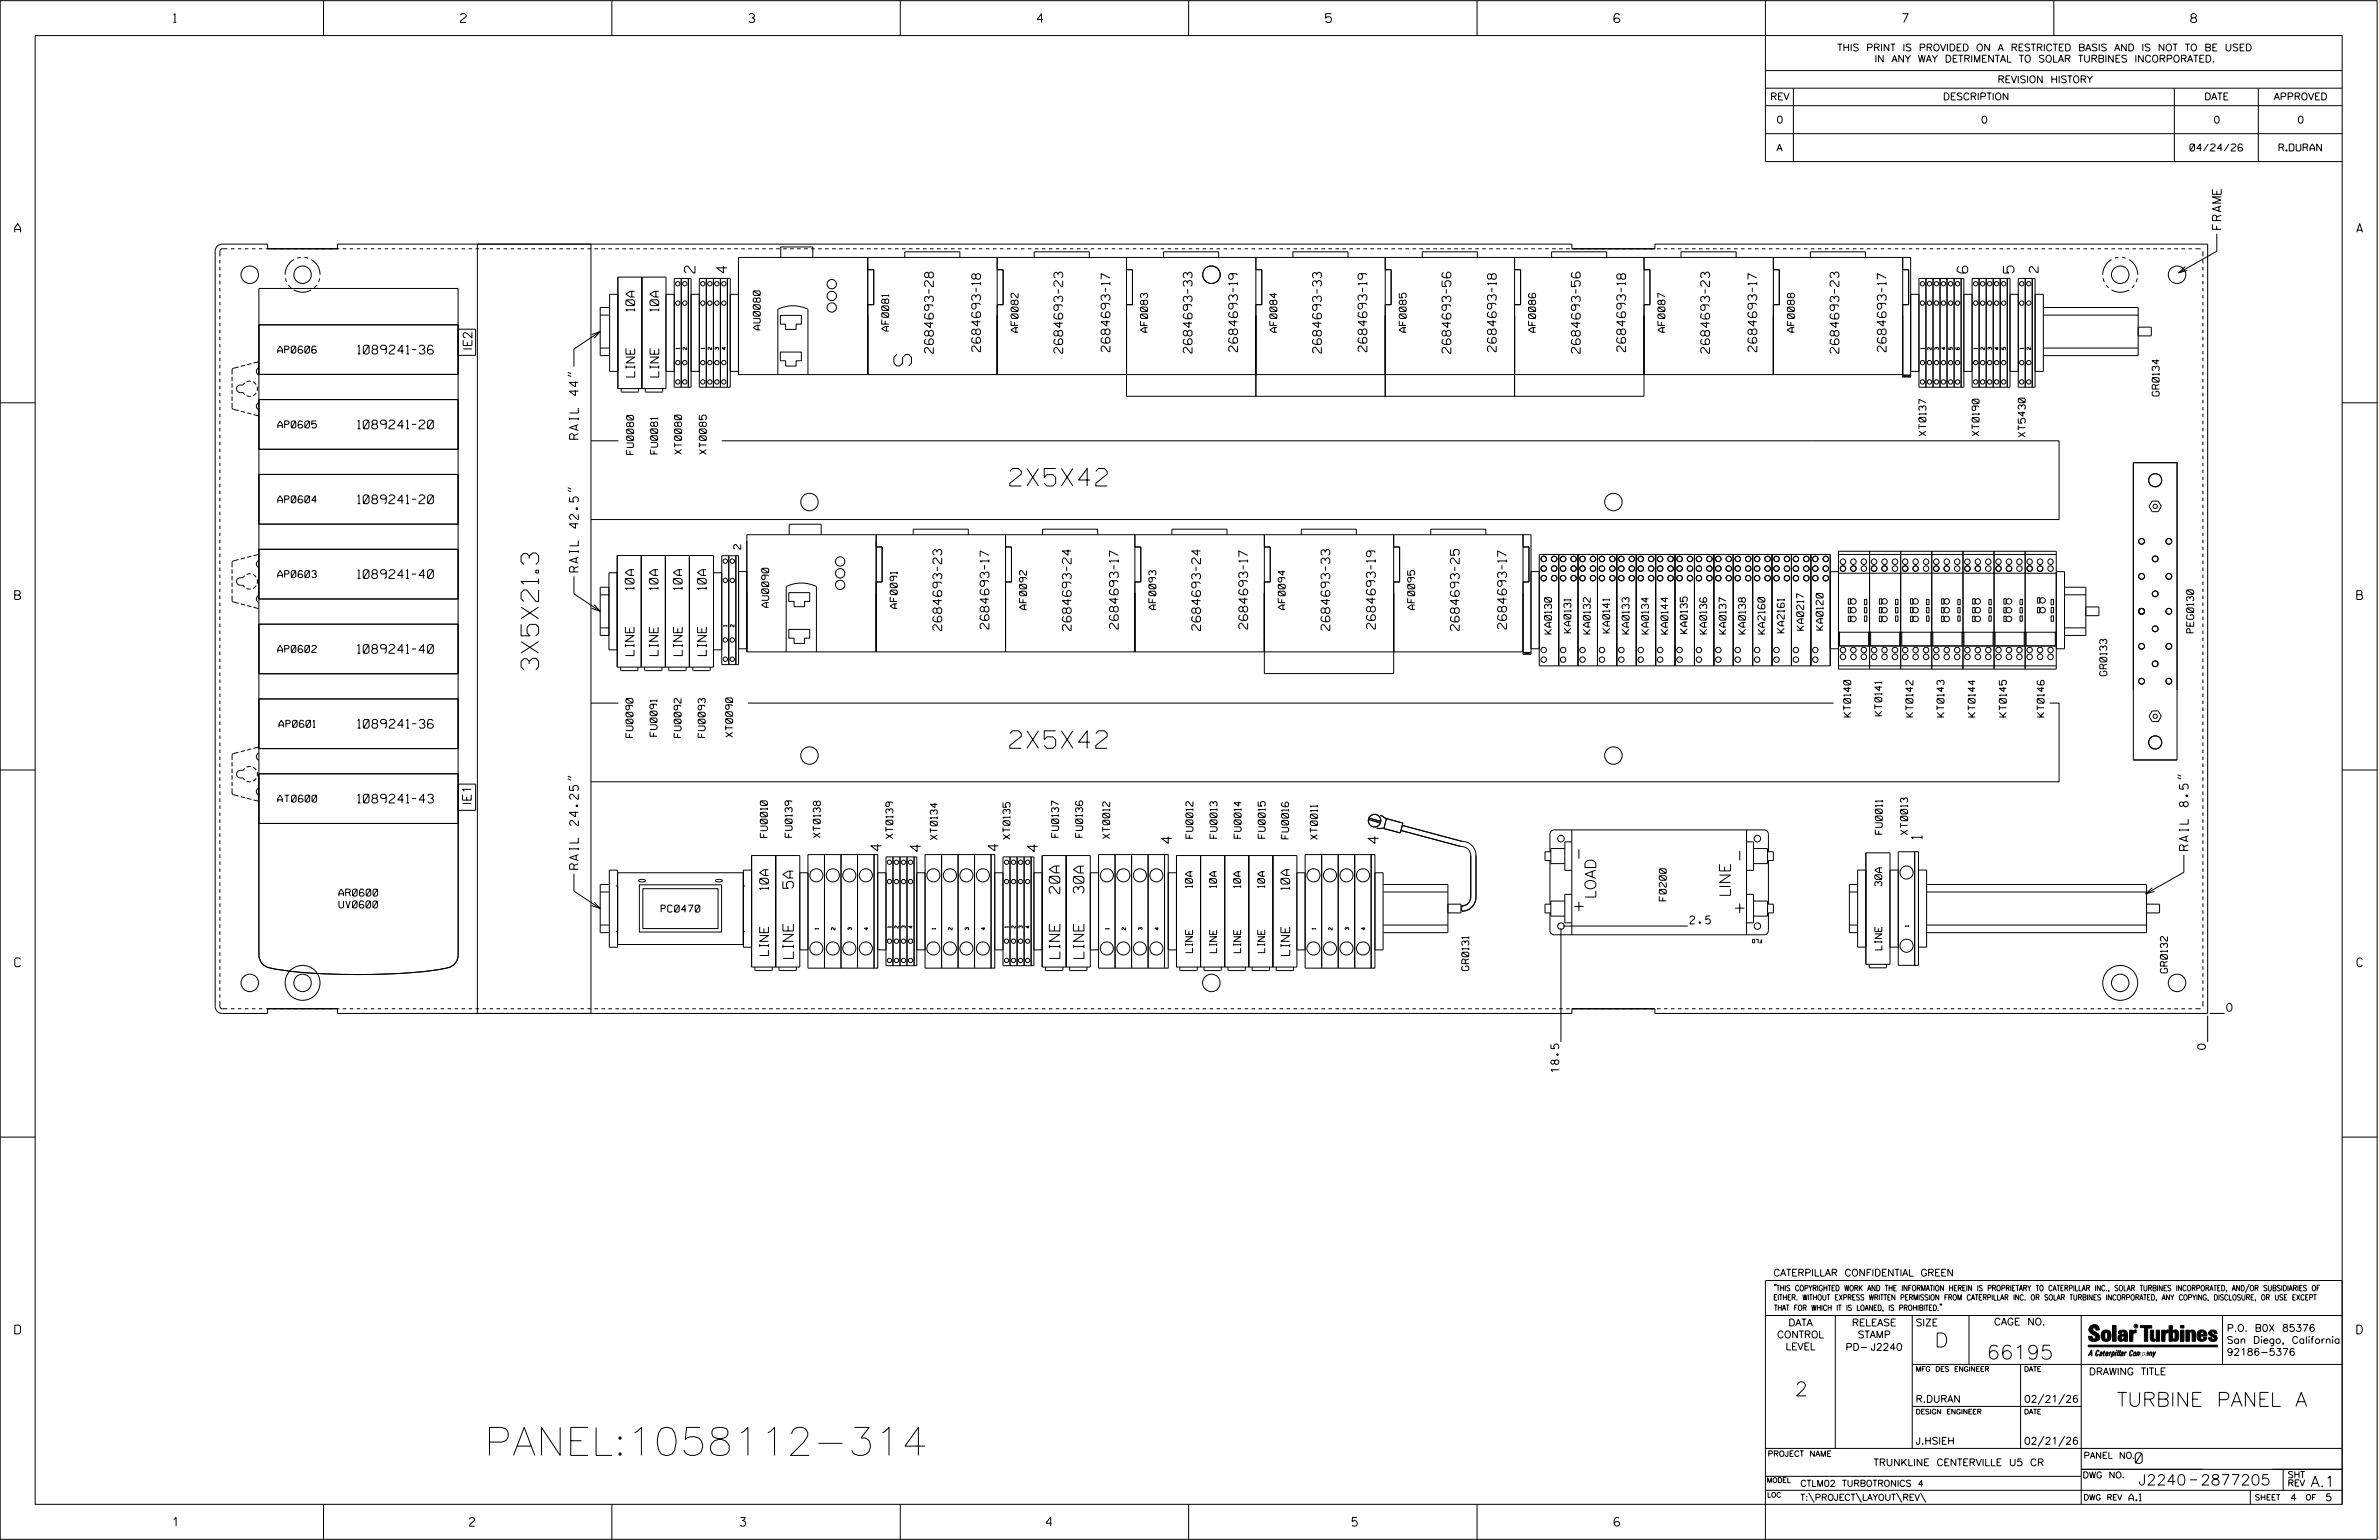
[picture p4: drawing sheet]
<svg xmlns="http://www.w3.org/2000/svg" width="864mm" height="559mm" viewBox="0 0 864 559" stroke-linecap="round" stroke-linejoin="round" font-family="sans-serif">
<defs><g id="words">
<text font-size="10.2" x="175.8" y="528.1">PANEL:1058112-314</text>
<g font-size="6.3">
<text x="330.9" y="132.8" transform="rotate(-90 330.9 132.8)">S</text>
<text x="366.6" y="176.4">2X5X42</text>
<text x="195.5" y="243" transform="rotate(-90 195.5 243)">3X5X21.3</text>
<text x="366.6" y="271.5">2X5X42</text>
</g>
<g font-size="5.1">
<text x="702.3" y="488.8">D</text>
<text x="721.2" y="493.2">66195</text>
<text x="651.5" y="506.5">2</text>
<text x="768.4" y="510.3">TURBINE PANEL A</text>
</g>
<g font-size="4">
<text x="574.9" y="312.3" transform="rotate(-90 574.9 312.3)">-</text>
<text x="633.2" y="312.9" transform="rotate(-90 633.2 312.9)">-</text>
<text x="579.3" y="326.3" transform="rotate(-90 579.3 326.3)">LOAD</text>
<text x="628.2" y="325.6" transform="rotate(-90 628.2 325.6)">LINE</text>
<text x="633.2" y="332" transform="rotate(-90 633.2 332)">+</text>
</g>
<g font-size="3.8">
<text x="252.3" y="99.1" transform="rotate(-90 252.3 99.1)">2</text>
<text x="263.9" y="99.1" transform="rotate(-90 263.9 99.1)">4</text>
<text x="731.1" y="99.1" transform="rotate(-90 731.1 99.1)">5</text>
<text x="697.7" y="304.4" transform="rotate(-90 697.7 304.4)">1</text>
<text x="319.9" y="308.8" transform="rotate(-90 319.9 308.8)">4</text>
<text x="334.2" y="309" transform="rotate(-90 334.2 309)">4</text>
<text x="362.4" y="308.8" transform="rotate(-90 362.4 308.8)">4</text>
<text x="376.7" y="309" transform="rotate(-90 376.7 309)">4</text>
<text x="425.4" y="306" transform="rotate(-90 425.4 306)">4</text>
<text x="500.4" y="306" transform="rotate(-90 500.4 306)">4</text>
<text x="288" y="322.3" transform="rotate(-90 288 322.3)">5A</text>
<text x="384.7" y="324.2" transform="rotate(-90 384.7 324.2)">20A</text>
<text x="393.5" y="324.1" transform="rotate(-90 393.5 324.1)">30A</text>
<text x="288" y="347.8" transform="rotate(-90 288 347.8)">LINE</text>
<text x="384.7" y="347.8" transform="rotate(-90 384.7 347.8)">LINE</text>
<text x="393.5" y="347.8" transform="rotate(-90 393.5 347.8)">LINE</text>
<text x="775.1" y="531">0</text>
<text x="776.3" y="538.9">J2240</text>
<text x="798.8" y="538.9">2877205</text>
<text x="838.8" y="539.5">A.1</text>
</g>
<g font-size="3.2">
<text x="63" y="8.2">1</text>
<text x="167.2" y="8.2">2</text>
<text x="271.8" y="8.2">3</text>
<text x="376.5" y="8.2">4</text>
<text x="481.2" y="8.2">5</text>
<text x="690.6" y="8.2">7</text>
<text x="795.3" y="8.2">8</text>
<text x="806.3" y="83.2" transform="rotate(-90 806.3 83.2)">FRAME</text>
<text x="5.4" y="84.3">A</text>
<text x="855.5" y="84.3">A</text>
<text x="739.8" y="98.8" transform="rotate(-90 739.8 98.8)">2</text>
<text x="230.4" y="112.9" transform="rotate(-90 230.4 112.9)">10A</text>
<text x="239.1" y="112.9" transform="rotate(-90 239.1 112.9)">10A</text>
<text x="129.9" y="128.4">1089241-36</text>
<text x="171.3" y="127.2" transform="rotate(-90 171.3 127.2)">IE2</text>
<text x="338.8" y="128.2" transform="rotate(-90 338.8 128.2)">2684693-28</text>
<text x="355.9" y="127.6" transform="rotate(-90 355.9 127.6)">2684693-18</text>
<text x="385.8" y="128.2" transform="rotate(-90 385.8 128.2)">2684693-23</text>
<text x="402.9" y="127.6" transform="rotate(-90 402.9 127.6)">2684693-17</text>
<text x="432.7" y="128.1" transform="rotate(-90 432.7 128.1)">2684693-33</text>
<text x="449.2" y="127.6" transform="rotate(-90 449.2 127.6)">2684693-19</text>
<text x="479.7" y="128.1" transform="rotate(-90 479.7 128.1)">2684693-33</text>
<text x="496.2" y="127.6" transform="rotate(-90 496.2 127.6)">2684693-19</text>
<text x="526.6" y="128.2" transform="rotate(-90 526.6 128.2)">2684693-56</text>
<text x="543.1" y="127.6" transform="rotate(-90 543.1 127.6)">2684693-18</text>
<text x="573.6" y="128.2" transform="rotate(-90 573.6 128.2)">2684693-56</text>
<text x="590.1" y="127.6" transform="rotate(-90 590.1 127.6)">2684693-18</text>
<text x="620.6" y="128.2" transform="rotate(-90 620.6 128.2)">2684693-23</text>
<text x="637.7" y="127.6" transform="rotate(-90 637.7 127.6)">2684693-17</text>
<text x="667.5" y="128.2" transform="rotate(-90 667.5 128.2)">2684693-23</text>
<text x="684.7" y="127.6" transform="rotate(-90 684.7 127.6)">2684693-17</text>
<text x="230.4" y="136.8" transform="rotate(-90 230.4 136.8)">LINE</text>
<text x="239.1" y="136.8" transform="rotate(-90 239.1 136.8)">LINE</text>
<text x="129.8" y="155.6">1089241-20</text>
<text x="210" y="159.4" transform="rotate(-90 210 159.4)">RAIL 44&quot;</text>
<text x="129.8" y="182.8">1089241-20</text>
<text x="129.8" y="209.9">1089241-40</text>
<text x="210" y="207.5" transform="rotate(-90 210 207.5)">RAIL 42.5&quot;</text>
<text x="230.1" y="214" transform="rotate(-90 230.1 214)">10A</text>
<text x="238.9" y="214" transform="rotate(-90 238.9 214)">10A</text>
<text x="247.6" y="214" transform="rotate(-90 247.6 214)">10A</text>
<text x="256.4" y="214" transform="rotate(-90 256.4 214)">10A</text>
<text x="5.4" y="217.5">B</text>
<text x="855.6" y="217.5">B</text>
<text x="341.9" y="228.8" transform="rotate(-90 341.9 228.8)">2684693-23</text>
<text x="359" y="228.2" transform="rotate(-90 359 228.2)">2684693-17</text>
<text x="388.8" y="228.8" transform="rotate(-90 388.8 228.8)">2684693-24</text>
<text x="405.9" y="228.2" transform="rotate(-90 405.9 228.2)">2684693-17</text>
<text x="435.8" y="228.8" transform="rotate(-90 435.8 228.8)">2684693-24</text>
<text x="452.9" y="228.2" transform="rotate(-90 452.9 228.2)">2684693-17</text>
<text x="482.7" y="228.7" transform="rotate(-90 482.7 228.7)">2684693-33</text>
<text x="499.2" y="228.2" transform="rotate(-90 499.2 228.2)">2684693-19</text>
<text x="529.7" y="228.8" transform="rotate(-90 529.7 228.8)">2684693-25</text>
<text x="546.8" y="228.2" transform="rotate(-90 546.8 228.2)">2684693-17</text>
<text x="129.8" y="237.1">1089241-40</text>
<text x="230.2" y="237.9" transform="rotate(-90 230.2 237.9)">LINE</text>
<text x="238.9" y="237.9" transform="rotate(-90 238.9 237.9)">LINE</text>
<text x="247.7" y="237.9" transform="rotate(-90 247.7 237.9)">LINE</text>
<text x="256.4" y="237.9" transform="rotate(-90 256.4 237.9)">LINE</text>
<text x="129.9" y="264.2">1089241-36</text>
<text x="129.8" y="291.4">1089241-43</text>
<text x="171" y="292.2" transform="rotate(-90 171 292.2)">IE1</text>
<text x="794.4" y="308.6" transform="rotate(-90 794.4 308.6)">RAIL 8.5&quot;</text>
<text x="210" y="315.4" transform="rotate(-90 210 315.4)">RAIL 24.25&quot;</text>
<text x="278.9" y="322.8" transform="rotate(-90 278.9 322.8)">10A</text>
<text x="468.1" y="322.8" transform="rotate(-90 468.1 322.8)">10A</text>
<text x="279" y="346.7" transform="rotate(-90 279 346.7)">LINE</text>
<text x="468.2" y="346.7" transform="rotate(-90 468.2 346.7)">LINE</text>
<text x="5.4" y="350.8">C</text>
<text x="855.6" y="350.8">C</text>
<text x="5.4" y="484">D</text>
<text x="855.6" y="484">D</text>
<text x="62.8" y="553.8">1</text>
<text x="170.4" y="553.8">2</text>
<text x="268.8" y="553.8">3</text>
<text x="379.8" y="553.8">4</text>
<text x="490.8" y="553.8">5</text>
<text x="585.9" y="553.8">6</text>
</g>
<g font-size="2.9">
<text x="613.5" y="335.2">2.5</text>
<text x="808.3" y="367">0</text>
<text x="800.6" y="380.8" transform="rotate(-90 800.6 380.8)">0</text>
<text x="565.8" y="389.1" transform="rotate(-90 565.8 389.1)">18.5</text>
</g>
<g font-size="2.5">
<text x="666.9" y="18.5">THIS PRINT IS PROVIDED ON A RESTRICTED BASIS AND IS NOT TO BE USED</text>
<text x="680.5" y="22.6">IN ANY WAY DETRIMENTAL TO SOLAR TURBINES INCORPORATED.</text>
<text x="725.1" y="30">REVISION HISTORY</text>
<text x="642.6" y="36.3">REV</text>
<text x="705.3" y="36.3">DESCRIPTION</text>
<text x="800.2" y="36.3">DATE</text>
<text x="825.4" y="36.3">APPROVED</text>
<text x="644.9" y="44.7">0</text>
<text x="719.1" y="44.7">0</text>
<text x="803.5" y="44.7">0</text>
<text x="834" y="44.7">0</text>
<text x="644.9" y="54.8">A</text>
<text x="795" y="54.8">04/24/26</text>
<text x="827.3" y="54.8">R.DURAN</text>
<text x="276" y="119.7" transform="rotate(-90 276 119.7)">AU0080</text>
<text x="322.6" y="120.1" transform="rotate(-90 322.6 120.1)">AF0081</text>
<text x="369.6" y="120.6" transform="rotate(-90 369.6 120.6)">AF0082</text>
<text x="416.5" y="120.6" transform="rotate(-90 416.5 120.6)">AF0083</text>
<text x="463.5" y="120.6" transform="rotate(-90 463.5 120.6)">AF0084</text>
<text x="510.5" y="120.6" transform="rotate(-90 510.5 120.6)">AF0085</text>
<text x="557.4" y="120.6" transform="rotate(-90 557.4 120.6)">AF0086</text>
<text x="604.4" y="120.6" transform="rotate(-90 604.4 120.6)">AF0087</text>
<text x="651.4" y="120.6" transform="rotate(-90 651.4 120.6)">AF0088</text>
<text x="100.8" y="128.1">AP0606</text>
<text x="783.8" y="143.7" transform="rotate(-90 783.8 143.7)">GR0134</text>
<text x="100.8" y="155.3">AP0605</text>
<text x="699.1" y="158.1" transform="rotate(-90 699.1 158.1)">XT0137</text>
<text x="718.4" y="158.1" transform="rotate(-90 718.4 158.1)">XT0190</text>
<text x="735.2" y="158.5" transform="rotate(-90 735.2 158.5)">XT5430</text>
<text x="230" y="164.9" transform="rotate(-90 230 164.9)">FU0080</text>
<text x="238.7" y="164.8" transform="rotate(-90 238.7 164.8)">FU0081</text>
<text x="247.4" y="164.8" transform="rotate(-90 247.4 164.8)">XT0080</text>
<text x="256.4" y="164.8" transform="rotate(-90 256.4 164.8)">XT0085</text>
<text x="100.8" y="182.4">AP0604</text>
<text x="268.9" y="199.3" transform="rotate(-90 268.9 199.3)">2</text>
<text x="100.8" y="209.6">AP0603</text>
<text x="279" y="220.3" transform="rotate(-90 279 220.3)">AU0090</text>
<text x="325.7" y="220.8" transform="rotate(-90 325.7 220.8)">AF0091</text>
<text x="372.6" y="221.2" transform="rotate(-90 372.6 221.2)">AF0092</text>
<text x="419.6" y="221.2" transform="rotate(-90 419.6 221.2)">AF0093</text>
<text x="466.6" y="221.2" transform="rotate(-90 466.6 221.2)">AF0094</text>
<text x="513.5" y="221.2" transform="rotate(-90 513.5 221.2)">AF0095</text>
<text x="563.2" y="230" transform="rotate(-90 563.2 230)">KA0130</text>
<text x="570.2" y="229.6" transform="rotate(-90 570.2 229.6)">KA0131</text>
<text x="577.3" y="230" transform="rotate(-90 577.3 230)">KA0132</text>
<text x="584.3" y="229.7" transform="rotate(-90 584.3 229.7)">KA0141</text>
<text x="591.4" y="230" transform="rotate(-90 591.4 230)">KA0133</text>
<text x="598.4" y="230" transform="rotate(-90 598.4 230)">KA0134</text>
<text x="605.5" y="230.1" transform="rotate(-90 605.5 230.1)">KA0144</text>
<text x="612.5" y="229.8" transform="rotate(-90 612.5 229.8)">KA0135</text>
<text x="619.5" y="230" transform="rotate(-90 619.5 230)">KA0136</text>
<text x="626.6" y="230" transform="rotate(-90 626.6 230)">KA0137</text>
<text x="633.6" y="230" transform="rotate(-90 633.6 230)">KA0138</text>
<text x="640.7" y="230.1" transform="rotate(-90 640.7 230.1)">KA2160</text>
<text x="647.7" y="229.6" transform="rotate(-90 647.7 229.6)">KA2161</text>
<text x="654.8" y="228.7" transform="rotate(-90 654.8 228.7)">KA0217</text>
<text x="661.8" y="228.6" transform="rotate(-90 661.8 228.6)">KA0120</text>
<text x="796.3" y="229.6" transform="rotate(-90 796.3 229.6)">PEG0130</text>
<text x="100.8" y="236.7">AP0602</text>
<text x="764.8" y="245.2" transform="rotate(-90 764.8 245.2)">GR0133</text>
<text x="101.3" y="263.9">AP0601</text>
<text x="671.8" y="260.2" transform="rotate(-90 671.8 260.2)">KT0140</text>
<text x="683.1" y="259.7" transform="rotate(-90 683.1 259.7)">KT0141</text>
<text x="694.4" y="260.2" transform="rotate(-90 694.4 260.2)">KT0142</text>
<text x="705.7" y="260.2" transform="rotate(-90 705.7 260.2)">KT0143</text>
<text x="717" y="260.2" transform="rotate(-90 717 260.2)">KT0144</text>
<text x="728.3" y="260.2" transform="rotate(-90 728.3 260.2)">KT0145</text>
<text x="742" y="260.2" transform="rotate(-90 742 260.2)">KT0146</text>
<text x="229.8" y="267.6" transform="rotate(-90 229.8 267.6)">FU0090</text>
<text x="238.5" y="267.2" transform="rotate(-90 238.5 267.2)">FU0091</text>
<text x="247.2" y="267.6" transform="rotate(-90 247.2 267.6)">FU0092</text>
<text x="256" y="267.6" transform="rotate(-90 256 267.6)">FU0093</text>
<text x="266" y="267.4" transform="rotate(-90 266 267.4)">XT0090</text>
<text x="100.8" y="291.1">AT0600</text>
<text x="278.5" y="303.9" transform="rotate(-90 278.5 303.9)">FU0010</text>
<text x="287.5" y="303.8" transform="rotate(-90 287.5 303.8)">FU0139</text>
<text x="297.8" y="303.9" transform="rotate(-90 297.8 303.9)">XT0138</text>
<text x="324.1" y="304.3" transform="rotate(-90 324.1 304.3)">XT0139</text>
<text x="340.3" y="304.7" transform="rotate(-90 340.3 304.7)">XT0134</text>
<text x="366.6" y="304.5" transform="rotate(-90 366.6 304.5)">XT0135</text>
<text x="384.3" y="303.8" transform="rotate(-90 384.3 303.8)">FU0137</text>
<text x="393" y="303.8" transform="rotate(-90 393 303.8)">FU0136</text>
<text x="402.8" y="304.3" transform="rotate(-90 402.8 304.3)">XT0012</text>
<text x="433" y="304.2" transform="rotate(-90 433 304.2)">FU0012</text>
<text x="441.8" y="304.2" transform="rotate(-90 441.8 304.2)">FU0013</text>
<text x="450.5" y="304.2" transform="rotate(-90 450.5 304.2)">FU0014</text>
<text x="459.3" y="304.2" transform="rotate(-90 459.3 304.2)">FU0015</text>
<text x="467.8" y="304.4" transform="rotate(-90 467.8 304.4)">FU0016</text>
<text x="478.2" y="304.6" transform="rotate(-90 478.2 304.6)">XT0011</text>
<text x="683.3" y="302.7" transform="rotate(-90 683.3 302.7)">FU0011</text>
<text x="692.5" y="302.8" transform="rotate(-90 692.5 302.8)">XT0013</text>
<text x="432.9" y="322.1" transform="rotate(-90 432.9 322.1)">10A</text>
<text x="441.6" y="322.1" transform="rotate(-90 441.6 322.1)">10A</text>
<text x="450.3" y="322.1" transform="rotate(-90 450.3 322.1)">10A</text>
<text x="459.1" y="322.1" transform="rotate(-90 459.1 322.1)">10A</text>
<text x="683.1" y="321.5" transform="rotate(-90 683.1 321.5)">30A</text>
<text x="123" y="325.2">AR0600</text>
<text x="123" y="329.5">UV0600</text>
<text x="604.9" y="326.9" transform="rotate(-90 604.9 326.9)">F0200</text>
<text x="240" y="331">PC0470</text>
<text x="432.9" y="345.7" transform="rotate(-90 432.9 345.7)">LINE</text>
<text x="441.6" y="345.7" transform="rotate(-90 441.6 345.7)">LINE</text>
<text x="450.4" y="345.7" transform="rotate(-90 450.4 345.7)">LINE</text>
<text x="459.1" y="345.7" transform="rotate(-90 459.1 345.7)">LINE</text>
<text x="683.1" y="344.7" transform="rotate(-90 683.1 344.7)">LINE</text>
<text x="533.2" y="352.2" transform="rotate(-90 533.2 352.2)">GR0131</text>
<text x="786.8" y="353" transform="rotate(-90 786.8 353)">GR0132</text>
<text x="643.8" y="463">CATERPILLAR CONFIDENTIAL GREEN</text>
<text x="645.1" y="485.5">CONTROL</text>
<text x="649.2" y="481.1">DATA</text>
<text x="672.3" y="481.1">RELEASE</text>
<text x="674.4" y="485.5">STAMP</text>
<text x="695.4" y="481.1">SIZE</text>
<text x="723.8" y="480.8">CAGE NO.</text>
<text x="808.4" y="483.1">P.O. B0X 85376</text>
<text x="648.2" y="489.8">LEVEL</text>
<text x="669.9" y="490">PD- J2240</text>
<text x="808.4" y="487.5">San Diego, California</text>
<text x="808.4" y="491.8">92186-5376</text>
<text x="758.3" y="498.9">DRAWING TITLE</text>
<text x="695.4" y="508.9">R.DURAN</text>
<text x="734.8" y="508.9">02/21/26</text>
<text x="695.4" y="524.1">J.HSIEH</text>
<text x="734.8" y="524.1">02/21/26</text>
<text x="680.1" y="531.9">TRUNKLINE CENTERVILLE U5 CR</text>
<text x="772.8" y="544.6">A.1</text>
<text x="831.4" y="544.6">4</text>
<text x="844.1" y="544.6">5</text>
</g>
<g font-size="2.3">
<text x="756.4" y="529.2">PANEL NO.</text>
<text x="653.5" y="539.4">CTLM02 TURBOTRONICS 4</text>
<text x="756" y="536.3">DWG NO.</text>
<text x="830.4" y="539.3">REV</text>
<text x="830.4" y="536.2">SHT</text>
<text x="653.5" y="544.5">T:\PROJECT\LAYOUT\REV\</text>
</g>
<g font-size="2">
<text x="643.8" y="468.4">&quot;THIS COPYRIGHTED WORK AND THE INFORMATION HEREIN IS PROPRIETARY TO CATERPILLAR INC., SOLAR TURBINES INCORPORATED, AND/OR SUBSIDIARIES OF</text>
<text x="643.8" y="471.8">EITHER. WITHOUT EXPRESS WRITTEN PERMISSION FROM CATERPILLAR INC. OR SOLAR TURBINES INCORPORATED, ANY COPYING, DISCLOSURE, OR USE EXCEPT</text>
<text x="644" y="475.6">THAT FOR WHICH IT IS LOANED, IS PROHIBITED.&quot;</text>
<text x="641.7" y="528.5">PROJECT NAME</text>
<text x="756.3" y="544.3">DWG REV</text>
<text x="818.5" y="544.3">SHEET</text>
<text x="836.9" y="544.3">OF</text>
</g>
<g font-size="1.8">
<text x="695.4" y="497.6">MFG DES ENGINEER</text>
<text x="734.8" y="497.6">DATE</text>
<text x="695.4" y="513.1">DESIGN ENGINEER</text>
<text x="734.8" y="513.1">DATE</text>
<text x="641.3" y="538">MODEL</text>
<text x="641.5" y="543.3">LOC</text>
</g>
<g font-size="1.3">
<text x="246.7" y="126.7" transform="rotate(-90 246.7 126.7)">1</text>
<text x="249.2" y="126.9" transform="rotate(-90 249.2 126.9)">2</text>
<text x="255.8" y="126.7" transform="rotate(-90 255.8 126.7)">1</text>
<text x="258.3" y="126.9" transform="rotate(-90 258.3 126.9)">2</text>
<text x="260.9" y="126.9" transform="rotate(-90 260.9 126.9)">3</text>
<text x="263.4" y="126.9" transform="rotate(-90 263.4 126.9)">4</text>
<text x="698.5" y="126.6" transform="rotate(-90 698.5 126.6)">1</text>
<text x="701" y="126.9" transform="rotate(-90 701 126.9)">2</text>
<text x="703.6" y="126.9" transform="rotate(-90 703.6 126.9)">3</text>
<text x="706.2" y="126.9" transform="rotate(-90 706.2 126.9)">4</text>
<text x="708.7" y="126.9" transform="rotate(-90 708.7 126.9)">5</text>
<text x="711.3" y="126.9" transform="rotate(-90 711.3 126.9)">6</text>
<text x="717.8" y="126.6" transform="rotate(-90 717.8 126.6)">1</text>
<text x="720.3" y="126.9" transform="rotate(-90 720.3 126.9)">2</text>
<text x="722.9" y="126.9" transform="rotate(-90 722.9 126.9)">3</text>
<text x="725.5" y="126.9" transform="rotate(-90 725.5 126.9)">4</text>
<text x="728" y="126.9" transform="rotate(-90 728 126.9)">5</text>
<text x="734.5" y="126.6" transform="rotate(-90 734.5 126.6)">1</text>
<text x="737.1" y="126.9" transform="rotate(-90 737.1 126.9)">2</text>
<text x="263.9" y="227.3" transform="rotate(-90 263.9 227.3)">1</text>
<text x="266.5" y="227.5" transform="rotate(-90 266.5 227.5)">2</text>
<text x="297.1" y="337.2" transform="rotate(-90 297.1 337.2)">1</text>
<text x="303.1" y="337.4" transform="rotate(-90 303.1 337.4)">2</text>
<text x="309.1" y="337.4" transform="rotate(-90 309.1 337.4)">3</text>
<text x="315.1" y="337.4" transform="rotate(-90 315.1 337.4)">4</text>
<text x="323.5" y="336.6" transform="rotate(-90 323.5 336.6)">1</text>
<text x="326.1" y="336.8" transform="rotate(-90 326.1 336.8)">2</text>
<text x="328.6" y="336.8" transform="rotate(-90 328.6 336.8)">3</text>
<text x="331.2" y="336.8" transform="rotate(-90 331.2 336.8)">4</text>
<text x="339.6" y="337.2" transform="rotate(-90 339.6 337.2)">1</text>
<text x="345.6" y="337.4" transform="rotate(-90 345.6 337.4)">2</text>
<text x="351.6" y="337.4" transform="rotate(-90 351.6 337.4)">3</text>
<text x="357.6" y="337.4" transform="rotate(-90 357.6 337.4)">4</text>
<text x="366" y="336.6" transform="rotate(-90 366 336.6)">1</text>
<text x="368.6" y="336.8" transform="rotate(-90 368.6 336.8)">2</text>
<text x="371.1" y="336.8" transform="rotate(-90 371.1 336.8)">3</text>
<text x="373.7" y="336.8" transform="rotate(-90 373.7 336.8)">4</text>
<text x="402.6" y="337.2" transform="rotate(-90 402.6 337.2)">1</text>
<text x="408.6" y="337.4" transform="rotate(-90 408.6 337.4)">2</text>
<text x="414.6" y="337.4" transform="rotate(-90 414.6 337.4)">3</text>
<text x="420.6" y="337.4" transform="rotate(-90 420.6 337.4)">4</text>
<text x="477.6" y="337.2" transform="rotate(-90 477.6 337.2)">1</text>
<text x="483.6" y="337.4" transform="rotate(-90 483.6 337.4)">2</text>
<text x="489.6" y="337.4" transform="rotate(-90 489.6 337.4)">3</text>
<text x="495.6" y="337.4" transform="rotate(-90 495.6 337.4)">4</text>
<text x="639.5" y="340.8" transform="rotate(-180 639.5 340.8)">FLO</text>
<text x="692.9" y="336.2" transform="rotate(-90 692.9 336.2)">1</text>
</g>
<text font-size=".9" x="775.1" y="481.7">R</text>
</g></defs>
<g fill="none" stroke="#000" stroke-width=".36">
<path d="M.1 .2h862.8v558.4h-862.8zM12.8 12.9h837.4v533h-837.4zM117.4 .2v12.7M222.1 .2v12.7M326.8 .2v12.7M431.5 .2v12.7M536.2 .2v12.7M587.9 5.5l-.5-.5h-1l-.5 1v1.7l.5 .4h1l.6-.4v-.6l-.6-.5h-1l-.5 .5M640.9 .2v58.4h209.3M745.6 .2v12.7M640.9 25.6h209.3M640.9 32h209.3"/>
<path d="M640.9 38.3h209.3M651 32v26.6M789.3 32v26.6M819.8 32v26.6M640.9 48.5h209.3M79.8 94.3v1.3M79.8 96.8v1.3M79.8 99.4v1.2M82.5 90.3h-1.8l-.6 .2-.3 2.5M83.8 90.3h1.3M86.4 90.3h1.2M88.9 90.3h1.3"/>
<path d="M91.4 90.3h1.3M94 90.3h1.2M96.5 90.3h26.7M97.2 90.3v-1.7h-16.6a2.53 2.53 0 0 0-2.5 2.5v274.1a2.53 2.53 0 0 0 2.5 2.5h16.6v-1.7M106.7 94.2l-1.1 .8-1.2 1.4-.6 1.2-.3 2.1M109.2 93.4l-1.3 .3M110.5 93.4l1.3 .3M113 94.2l1.4 1.1 1.1 1.5 .5 1.3 .2 1.6M122.5 90.3v-1.7h448.1v1.7h30.1v-1.7h200.7v279.1h-200.7v-1.7h-30.1v1.7h-448.1v-1.7M124.4 90.3h1.3M127 90.3h1.2M129.5 90.3h1.3"/>
<path d="M132 90.3h1.3M134.6 90.3h1.3M137.1 90.3h1.3M139.7 90.3h1.2M142.2 90.3h1.3M144.7 90.3h1.3M147.3 90.3h1.3M149.8 90.3h1.3M152.3 90.3h1.3M154.9 90.3h1.2M157.4 90.3h1.3M159.9 90.3h1.3"/>
<path d="M162.5 90.3h1.3M165 90.3h1.3M167.6 90.3h1.2M170.1 90.3h1.3M172.6 90.3h1.3M173.3 88.6h41.2v279.1h-41.2zM175.2 90.3h1.3M177.7 90.3h1.3M180.3 90.3h1.2M182.8 90.3h1.3M185.3 90.3h1.3M187.9 90.3h1.3"/>
<path d="M190.4 90.3h1.3M192.9 90.3h1.3M195.5 90.3h1.2M198 90.3h1.3M200.6 90.3h1.2M203.1 90.3h1.3M205.6 90.3h1.3M208.2 90.3h1.2M210.7 90.3h1.3M213.3 90.3h1.2M215.8 90.3h1.3M218.3 90.3h1.3"/>
<path d="M220.9 90.3h1.2M223.4 90.3h1.3M226 90.3h1.2M228.5 90.3h1.3M231 90.3h1.3M233.5 90.3h1.3M236.1 90.3h1.2M238.6 90.3h1.3M241.2 90.3h1.2M243.7 90.3h1.3M246.2 90.3h1.3M248.8 90.3h1.2"/>
<path d="M251.3 90.3h1.3M253.9 90.3h1.2M256.4 90.3h1.3M258.9 90.3h1.3M261.5 90.3h1.2M264 90.3h1.3M266.6 90.3h1.2M269.1 90.3h1.3M271.6 90.3h1.3M274.1 90.3h1.3M276.7 90.3h1.3M279.2 90.3h1.3"/>
<path d="M281.8 90.3h1.2M283.4 93.4v-3.8h11.7v3.8M284.3 90.3h1.3M286.8 90.3h1.3M289.4 90.3h1.3M291.9 90.3h1.3M294.5 90.3h1.2M297 90.3h1.3M299.5 90.3h1.3M302.1 90.3h1.3M304.6 90.3h1.3M307.2 90.3h1.2"/>
<path d="M309.7 90.3h1.3M312.2 90.3h1.3M314.7 90.3h1.3M315 97.9h2.2v12.7h-2.2M315 93.4v42.5M317.3 90.3h1.3M319.8 90.3h1.3M322.4 90.3h1.2M324.9 90.3h1.3M327.4 90.3h1.3M328.4 93.4v-2h20v2M330 90.3h1.3"/>
<path d="M332.5 90.3h1.3M335.1 90.3h1.2M337.6 90.3h1.3M340.1 90.3h1.3M342.7 90.3h1.3M345.2 90.3h1.3M347.8 90.3h1.2M350.3 90.3h1.3M352.8 90.3h1.3M355.4 90.3h1.2M357.9 90.3h1.3M360.4 90.3h1.3"/>
<path d="M362 97.9h2.1v12.7h-2.1M362 93.4v42.5M363 90.3h1.2M365.5 90.3h1.3M368.1 90.3h1.2M370.6 90.3h1.3M373.1 90.3h1.3M375.4 93.4v-2h20v2M375.7 90.3h1.2M378.2 90.3h1.3M380.8 90.3h1.2M383.3 90.3h1.3"/>
<path d="M385.8 90.3h1.3M388.4 90.3h1.2M390.9 90.3h1.3M393.5 90.3h1.2M396 90.3h1.2M398.5 90.3h1.3M401 90.3h1.3M403.6 90.3h1.2M406.1 90.3h1.3M408.7 90.3h1.2M408.9 97.9h2.2v12.7h-2.2M408.9 93.4v50.4h187.9v-50.4"/>
<path d="M411.2 90.3h1.3M413.7 90.3h1.3M416.3 90.3h1.2M418.8 90.3h1.3M421.4 90.3h1.2M422.4 93.4v-2h20v2M423.9 90.3h1.3M426.4 90.3h1.3M429 90.3h1.2M431.5 90.3h1.3M434.1 90.3h1.2M436.6 90.3h1.2"/>
<path d="M439.1 90.3h1.3M441.6 90.3h1.3M444.2 90.3h1.3M446.7 90.3h1.3M449.3 90.3h1.2M451.8 90.3h1.3M454.3 90.3h1.3M455.9 97.9h2.1v12.7h-2.1M455.9 93.4v50.4M456.9 90.3h1.3M459.4 90.3h1.3M462 90.3h1.2"/>
<path d="M464.5 90.3h1.3M467 90.3h1.3M469.3 93.4v-2h20v2M469.6 90.3h1.3M472.1 90.3h1.3M474.7 90.3h1.2M477.2 90.3h1.2M479.7 90.3h1.3M482.2 90.3h1.3M484.8 90.3h1.3M487.3 90.3h1.3M489.9 90.3h1.2"/>
<path d="M492.4 90.3h1.3M494.9 90.3h1.3M497.5 90.3h1.3M500 90.3h1.3M502.6 90.3h1.2M502.8 97.9h2.2v12.7h-2.2M502.8 93.4v50.4M505.1 90.3h1.3M507.6 90.3h1.3M510.2 90.3h1.3M512.7 90.3h1.3M515.3 90.3h1.2"/>
<path d="M516.3 93.4v-2h20v2M517.8 90.3h1.2M520.3 90.3h1.3M522.9 90.3h1.2M525.4 90.3h1.3M527.9 90.3h1.3M530.5 90.3h1.2M533 90.3h1.3M535.6 90.3h1.2M538.1 90.3h1.3M540.6 90.3h1.3M543.2 90.3h1.2"/>
<path d="M545.7 90.3h1.3M548.3 90.3h1.2M549.8 97.9h2.2v12.7h-2.2M549.8 93.4v50.4M550.8 90.3h1.3M553.3 90.3h1.3M555.9 90.3h1.2M558.4 90.3h1.2M560.9 90.3h1.3M563.2 93.4v-2h20v2M563.5 90.3h1.2M566 90.3h1.3"/>
<path d="M568.5 90.3h1.3M596.8 97.9h2.1v12.7h-2.1M601.5 90.3h1.3M604.1 90.3h1.2M606.6 90.3h1.3M609.1 90.3h1.3M610.2 93.4v-2h20v2M611.7 90.3h1.3M614.2 90.3h1.3M616.8 90.3h1.2M619.3 90.3h1.3M621.8 90.3h1.3"/>
<path d="M624.4 90.3h1.3M626.9 90.3h1.3M629.5 90.3h1.2M632 90.3h1.3M634.5 90.3h1.3M637.1 90.3h1.3M639.6 90.3h1.3M642.1 90.3h1.3M643.7 93.4v42.5M643.7 97.9h2.2v12.7h-2.2M644.7 90.3h1.2M647.2 90.3h1.3"/>
<path d="M649.7 90.3h1.3M652.3 90.3h1.3M654.8 90.3h1.3M657.2 93.4v-2h20v2M657.4 90.3h1.2M659.9 90.3h1.3M662.4 90.3h1.3M665 90.3h1.3M667.5 90.3h1.3M670.1 90.3h1.2M672.6 90.3h1.3M675.1 90.3h1.3"/>
<path d="M677.7 90.3h1.3M680.2 90.3h1.3M682.7 90.3h1.3M685.3 90.3h1.2M687.8 90.3h1.3M690.4 90.3h1.2M690.7 93.4v43.4M690.7 97.9h2.2v12.7h-2.2M692.9 90.3h1.3M695.4 90.3h1.3M698 90.3h1.2M700.5 90.3h1.3"/>
<path d="M703.1 90.3h1.2M705.6 90.3h1.3M708.1 90.3h1.3M710.7 90.3h1.2M711.1 96.7l-.6 .6v1.2l1.2 .6h2l.6-.6v-1.3l-.6-.6h-.7l-.6 .6v1.3l.6 .6M713.2 90.3h1.3M715.8 90.3h1.2M718.3 90.3h1.3M720.8 90.3h1.3M723.3 90.3h1.3M725.9 90.3h1.2M728.4 90.3h1.3"/>
<path d="M731 90.3h1.2M733.5 90.3h1.3M736 90.3h1.3M738.6 90.3h1.2M741.1 90.3h1.3M743.7 90.3h1.2M746.2 90.3h1.3M748.7 90.3h1.3M751.3 90.3h1.2M753.8 90.3h1.3M756.4 90.3h1.2M758.9 90.3h1.3"/>
<path d="M761.4 90.3h1.3M763.9 90.3h1.3M766.5 94.2l-1.2 .9-1.1 1.4-.7 1.7-.2 1.5M766.5 90.3h1.3M769 93.4l-1.3 .3M769 90.3h1.3M770.3 93.4l1.3 .3M771.6 90.3h1.2M772.8 94.2l1.5 1.1 .9 1.3 .7 1.7 .1 1.4M774.1 90.3h1.3M776.6 90.3h1.3M779.2 90.3h1.3"/>
<path d="M781.7 90.3h1.3M784.3 90.3h1.2M786.8 90.3h1.3M789.3 90.3h1.3M791.9 90.3h1.3M793.3 96.7l-2.4 2.3 3.1-.9M794.4 90.3h1.3M797 90.3h1.8M799.7 91.2v1.8M799.7 94.3v1.3M799.7 96.8v1.3M799.7 99.4v1.2"/>
<path d="M804.7 84.8v6.4l-13.8 7.8M79.8 101.9v1.3M79.8 104.5v1.2M79.8 107v1.3M79.8 109.5v1.3M79.8 112.1v1.2M79.8 114.6v1.3M79.8 117.2v1.2M79.8 119.7v1.2M94 117.9h72.3v18h-72.3zM94 117.9h72.3M103.6 101l.4 1.3"/>
<path d="M104.7 103.4l.9 1M106.7 105.2l1.5 .6 1.4 .2 1.6-.1 1.8-.7M115 103.4l-.9 1M116 101l-.4 1.3M166.3 119.5h6.3v9.4h-6.3M217.9 114.3h3.2M221.1 111.6h-3.2v17.4h3.2M224.3 106.8h-3v28h3M224.3 100.5h17.5v40.5h-17.5zM233 100.5v40.5M241.8 106.8h3M244.8 101h6.1v39.5h-6.1z"/>
<path d="M247.3 101v39.5M249.9 101v39.5M250.9 106.8h3M253.9 101h11.2v39.5h-11.2zM256.4 101v39.5M259 101v39.5M261.5 101v39.5M264.1 101v39.5M265.1 106.8h3M283.3 114.4h7.6v3.2h-1.9v1.9h-3.8v-1.9h-1.9zM693.6 106.8h3M696.6 101h16.3v39.5h-16.3z"/>
<path d="M699.1 101v39.5M701.7 101v39.5M704.3 101v39.5M706.8 101v39.5M709.4 101v39.5M711.9 101v39.5M712.9 106.8h3M715.9 101h13.8v39.5h-13.8zM718.4 101v39.5M721 101v39.5M723.5 101v39.5M726.1 101v39.5"/>
<path d="M728.7 101v39.5M729.7 106.8h2.9M732.6 101h6.2v39.5h-6.2zM735.2 101v39.5M737.7 101v39.5M738.8 106.8h3v28h-3M741.8 111.6h34.4v17.4h-34.4M741.8 114.3h34.4M763.4 101l.5 1.3M764.5 103.4l.9 1M766.5 105.2l2.9 .8 1.6-.1 1.8-.7M774.8 103.4l-.9 1"/>
<path d="M775.9 101l-.4 1.3M776.2 118.7h4.7v3.2h-4.7M799.7 101.9v1.3M799.7 104.5v1.2M799.7 107v1.3M799.7 109.5v1.3M799.7 112.1v1.2M799.7 114.6v1.3M799.7 117.2v1.2M799.7 119.7v1.2M79.8 122.2v1.3M79.8 124.7v1.3"/>
<path d="M79.8 127.3v1.3M79.8 129.8v1.3M79.8 132.4v1.2M79.8 134.9v1.3M79.8 137.4v1.3M79.8 140v1.3M84.2 136.7v1.6M84.2 139.1v1.6M86.6 133.1l-2.1 .7-.3 .4v1.7M88.8 139l-.5 .7h-1.1a1.38 1.38 0 0 0-1.3 1.4 1.38 1.38 0 0 0 1.3 1.4h1.1l.5 .7M88.9 132.5l-1.5 .4M91.1 138.3l-1.6 .3"/>
<path d="M91.2 131.9l-1.5 .4M91.8 138.5l1.2 1.1M93.9 131.2l-1.9 .5M93.9 133.5a1.38 1.38 0 0 0-.8 1.2 1.38 1.38 0 0 0 .8 1.3M94 135.9h72.3M206.1 136.1l1.3 .5M206.1 135.1l1.3 .5M214.8 121.4l3.1-1.1-2.2 2.4M217.9 120.3l-9.5 6.3v6.4M217.9 126.3h3.2M241.8 134.8h3M250.9 134.8h3"/>
<path d="M265.1 134.8h3M282.4 135.9v-23.7a12.4 12.4 0 0 1 10.9 0v23.7M283.3 127.7h7.6v3.2h-1.9v1.9h-3.8v-1.9h-1.9zM690.7 136.8h2.9M690.7 135.9h-422.6v-42.5h425.5v43.4M693.6 134.8h3M693.6 136.8l-2.9-.7h2.9l-2.9 .7M712.9 134.8h3M729.7 134.8h2.9M741.8 126.3h34.4M799.7 122.2v1.3M799.7 124.7v1.3"/>
<path d="M799.7 127.3v1.3M799.7 129.8v1.3M799.7 132.4v1.2M799.7 134.9v1.3M799.7 137.4v1.3M799.7 140v1.3M.1 146.2h12.7M79.8 142.5v1.3M79.8 145.1v1.2M79.8 147.6v1.3M79.8 150.1v1.3M79.8 152.7v1.3"/>
<path d="M79.8 155.2v1.3M79.8 157.8v1.2M84.2 146.2v1.7l.3 .5 2.1 .6M84.2 141.5v1.6M84.2 143.9v1.6M87.4 149.2l1.5 .4M89.5 143.6l1.6 .2M89.7 149.8l1.5 .4M92 150.4l1.9 .5M93 142.6l-1.2 1M93.3 140.3v1.6M93.9 146.2a1.37 1.37 0 0 0-.8 1.2 1.37 1.37 0 0 0 .8 1.3"/>
<path d="M94 145h72.3v18h-72.3zM94 145h72.3M214.5 159.9h10M225.5 141v1l.2 .3h5.9l.2-.3v-1M234.2 141v1l.3 .3h5.8l.3-.3v-1M262 159.9h485.5v28.6h-533M799.7 142.5v1.3M799.7 145.1v1.2M799.7 147.6v1.3M799.7 150.1v1.3M799.7 152.7v1.3M799.7 155.2v1.3"/>
<path d="M799.7 157.8v1.2M850.2 146.2h12.7M79.8 160.3v1.2M79.8 162.8v1.3M79.8 165.3v1.3M79.8 167.9v1.3M79.8 170.4v1.3M79.8 173v1.2M79.8 175.5v1.3M79.8 178v1.3M94 172.2h72.3v18h-72.3zM94 172.2h72.3"/>
<path d="M94 163h72.3M206.1 177.9l1.3 .6M206.1 177l1.3 .5M774.4 167.9h15.9v107.9h-15.9zM799.7 160.3v1.2M799.7 162.8v1.3M799.7 165.3v1.3M799.7 167.9v1.3M799.7 170.4v1.3M799.7 173v1.2M799.7 175.5v1.3M799.7 178v1.3"/>
<path d="M79.8 180.6v1.3M79.8 183.1v1.3M79.8 185.7v1.2M79.8 188.2v1.3M79.8 190.7v1.3M79.8 193.3v1.3M79.8 195.8v1.3M79.8 198.4v1.2M94 199.3h72.3v18h-72.3zM94 190.2h72.3M94 199.3h72.3M286.5 194v-3.8h11.6v3.8"/>
<path d="M318.1 198.5h2.1v12.7h-2.1M318.1 194v42.5M331.5 194v-2h20v2M365 198.5h2.2v12.7h-2.2M365 194v42.5M378.5 194v-2h20v2M412 198.5h2.1v12.7h-2.1M412 194v42.5M425.4 194v-2h20v2M459 198.5h2.1v12.7h-2.1M459 194v50.4h46.9v-50.4M472.4 194v-2h20v2"/>
<path d="M505.9 198.5h2.2v12.7h-2.2M519.4 194v-2h20v2M552.9 194v43.4M552.9 198.5h2.1v12.7h-2.1M781.3 181.8h2.1l1.2 2-1.2 1.9h-2.1l-1.2-1.9zM799.7 180.6v1.3M799.7 183.1v1.3M799.7 185.7v1.2M799.7 188.2v1.3M799.7 190.7v1.3M799.7 193.3v1.3M799.7 195.8v1.3"/>
<path d="M799.7 198.4v1.2M79.8 200.9v1.2M79.8 203.4v1.3M79.8 206v1.2M79.8 208.5v1.3M79.8 211v1.3M79.8 213.6v1.2M79.8 216.1v1.3M79.8 218.7v1.2M84.2 216.1v1.7l.3 .5 2.1 .6M84.2 206.6v1.6M84.2 209v1.6"/>
<path d="M84.2 211.4v1.6M84.2 213.8v1.5M86.6 203l-2.1 .7-.3 .5v1.6M87.4 219.1l1.5 .4M88.8 208.9l-.5 .7h-1.1a1.38 1.38 0 0 0-1.3 1.4 1.38 1.38 0 0 0 1.3 1.4h1.1l.5 .7M88.9 202.4l-1.5 .4M89.5 213.5l1.6 .2M89.7 219.7l1.5 .4M91.1 208.2l-1.6 .3M91.2 201.8l-1.5 .4M91.8 208.5l1.2 1M93 212.5l-1.2 1"/>
<path d="M93.3 210.2v1.6M93.9 216.1a1.37 1.37 0 0 0-.8 1.2 1.37 1.37 0 0 0 .8 1.3M93.9 201.2l-1.9 .4M93.9 203.4a1.38 1.38 0 0 0-.8 1.2 1.38 1.38 0 0 0 .8 1.3M94 217.3h72.3M208.4 209.1v6.4l9.5 6.3M215.7 219.4l2.2 2.4-3.1-1.1M217.9 215.8h3.2M221.1 213.1h-3.2v17.5h3.2M224 201.6h35v40.5h-35zM224 207.8h-2.9v28h2.9M232.8 201.6v40.5"/>
<path d="M241.5 201.6v40.5M250.3 201.6v40.5M259 207.8h3M262 201.6h6.1v39.6h-6.1zM264.5 201.6v39.6M267.1 201.6v39.6M268.1 207.4h3M286.3 215.1h7.6v3.1h-1.8v1.9h-3.8v-1.9h-2zM555.8 207.4h3M558.8 201.2h105.6v40.4h-105.6zM565.8 201.2v40.4M572.8 201.2v40.4"/>
<path d="M579.9 201.2v40.4M586.9 201.2v40.4M594 201.2v40.4M601 201.2v40.4M608 201.2v40.4M615.1 201.2v40.4M622.2 201.2v40.4M629.2 201.2v40.4M636.2 201.2v40.4M643.3 201.2v40.4M650.3 201.2v40.4M657.4 201.2v40.4"/>
<path d="M664.4 207.4h3M667.4 200h79v42.8h-79zM667.4 201.2h79M667.4 208h79M670.9 217.3h.9v1.9h-.9zM676.8 217.5h.9v1.9h-.9zM678.7 200v42.8M682.2 217.3h.9v1.9h-.9zM688.1 217.5h.9v1.9h-.9zM690 200v42.8M693.5 217.3h.9v1.9h-.9zM699.4 217.5h.9v1.9h-.9z"/>
<path d="M701.3 200v42.8M704.8 217.3h.9v1.9h-.9zM710.7 217.5h.9v1.9h-.9zM712.6 200v42.8M716.1 217.3h.9v1.9h-.9zM722 217.5h.8v1.9h-.8zM723.9 200v42.8M727.4 217.3h.9v1.9h-.9zM733.3 217.5h.8v1.9h-.8zM735.2 200v42.8M739.6 216.9h.9v1.9h-.9zM744.6 217.5h.9v1.9h-.9z"/>
<path d="M746.4 207.4h3v28h-3M749.4 213.1h7.8v17.5h-7.8M749.4 215.8h7.8M799.7 200.9v1.2M799.7 203.4v1.3M799.7 206v1.2M799.7 208.5v1.3M799.7 211v1.3M799.7 213.6v1.2M799.7 216.1v1.3M799.7 218.7v1.2M79.8 221.2v1.3"/>
<path d="M79.8 223.7v1.3M79.8 226.3v1.2M79.8 228.8v1.3M79.8 231.4v1.2M79.8 233.9v1.3M79.8 236.4v1.3M79.8 239v1.2M92 220.3l1.9 .5M94 226.5h72.3v18h-72.3zM94 226.5h72.3M217.9 227.8h3.2M259 235.8h3"/>
<path d="M268.1 235.4h3M285.4 236.5v-23.7a12.5 12.5 0 0 1 11 0v23.7M286.3 228.4h7.6v3.2h-1.8v1.9h-3.8v-1.9h-2zM552.9 236.5h-281.8v-42.5h284.7v43.4M552.9 237.4h2.9M555.8 237.4l-2.9-.7h2.9l-2.9 .7M555.8 235.4h3M664.4 235.4h3M667.4 229.3h.4v5.1h10.5v-5.1h.8v5.1h10.5v-5.1h.8v5.1h10.5v-5.1h.7v5.1h10.6v-5.1h.7v5.1h10.6v-5.1h.7v5.1h10.6v-5.1h.7v5.1h10.6v-5.1h.3M667.4 234.4h79M667.4 229.4h79M670.9 220.5h.9v1.9h-.9z"/>
<path d="M670.9 223.6h.9v2h-.9zM676.8 220.5h.9v1.9h-.9zM676.8 223.5h.9v1.9h-.9zM682.2 220.5h.9v1.9h-.9zM682.2 223.6h.9v2h-.9zM688.1 220.5h.9v1.9h-.9zM688.1 223.5h.9v1.9h-.9zM693.5 220.5h.9v1.9h-.9zM693.5 223.6h.9v2h-.9zM699.4 220.5h.9v1.9h-.9zM699.4 223.5h.9v1.9h-.9zM704.8 220.5h.9v1.9h-.9z"/>
<path d="M704.8 223.6h.9v2h-.9zM710.7 220.5h.9v1.9h-.9zM710.7 223.5h.9v1.9h-.9zM716.1 220.5h.9v1.9h-.9zM716.1 223.6h.9v2h-.9zM722 220.5h.8v1.9h-.8zM722 223.5h.8v1.9h-.8zM727.4 220.5h.9v1.9h-.9zM727.4 223.6h.9v2h-.9zM733.3 220.5h.8v1.9h-.8zM733.3 223.5h.8v1.9h-.8zM739.6 220.5h.9v1.9h-.9z"/>
<path d="M744.6 220.5h.9v1.9h-.9zM744.6 223.5h.9v1.9h-.9zM749.4 227.8h7.8M757.2 220.2h4.7v3.2h-4.7M799.7 221.2v1.3M799.7 223.7v1.3M799.7 226.3v1.2M799.7 228.8v1.3M799.7 231.4v1.2M799.7 233.9v1.3M799.7 236.4v1.3M799.7 239v1.2"/>
<path d="M79.8 241.5v1.2M79.8 244v1.3M79.8 246.6v1.2M79.8 249.1v1.3M79.8 251.6v1.3M79.8 254.2v1.2M79.8 256.7v1.3M79.8 259.3v1.2M94 253.6h72.3v18h-72.3zM94 244.5h72.3M94 253.6h72.3M214.5 255.1h10"/>
<path d="M225.3 242.1v1l.2 .2h5.8l.3-.2v-1M234 242.1v1l.3 .2h5.8l.2-.2v-1M242.7 242.1v1l.3 .2h5.8l.3-.2v-1M251.5 242.1v1l.2 .2h5.9l.2-.2v-1M271.6 255.1h394M667.4 241.6h79M744.1 255.1h3.4v28.6h-533M781.3 258h2.1l1.2 1.9-1.2 1.9h-2.1l-1.2-1.9zM799.7 241.5v1.2M799.7 244v1.3M799.7 246.6v1.2M799.7 249.1v1.3"/>
<path d="M799.7 251.6v1.3M799.7 254.2v1.2M799.7 256.7v1.3M799.7 259.3v1.2M.1 279.4h12.7M79.8 261.8v1.3M79.8 264.3v1.3M79.8 266.9v1.2M79.8 269.4v1.3M79.8 272v1.2M79.8 274.5v1.3M79.8 277v1.3"/>
<path d="M79.8 279.6v1.2M84.2 276.5v1.6M84.2 278.9v1.6M86.6 272.9l-2.1 .7-.3 .5v1.7M88.8 278.8l-.5 .7h-1.1a1.38 1.38 0 0 0-1.3 1.4 1.38 1.38 0 0 0 1.3 1.4h1.1l.5 .7M88.9 272.3l-1.5 .5M91.1 278.2l-1.6 .2M91.2 271.7l-1.5 .5M91.8 278.4l1.2 1M93.9 273.3a1.4 1.4 0 0 0-.8 1.3 1.4 1.4 0 0 0 .8 1.2M93.9 271.1l-1.9 .5M94 271.6h72.3"/>
<path d="M799.7 261.8v1.3M799.7 264.3v1.3M799.7 266.9v1.2M799.7 269.4v1.3M799.7 272v1.2M799.7 274.5v1.3M799.7 277v1.3M799.7 279.6v1.2M850.2 279.4h12.7M79.8 282.1v1.3M79.8 284.6v1.3M79.8 287.2v1.2"/>
<path d="M79.8 289.7v1.3M79.8 292.2v1.3M79.8 294.8v1.3M79.8 297.3v1.3M79.8 299.9v1.2M84.2 286.1v1.7l.3 .4 2.1 .7M84.2 281.3v1.6M84.2 283.7v1.6M87.4 289.1l1.5 .4M89.5 283.4l1.6 .3M89.7 289.7l1.5 .4M92 290.3l1.9 .4"/>
<path d="M93 282.4l-1.2 1M93.3 280.1v1.6M93.9 286a1.37 1.37 0 0 0-.8 1.2 1.37 1.37 0 0 0 .8 1.3M94 280.8h72.3v18h-72.3zM94 280.8h72.3v65.7a4.8 4.8 0 0 1-3.6 4.6M94 298.8h72.3M166.3 284.5h6.3v9.5h-6.3M206.1 282.6l1.3 .5M206.1 281.6l1.3 .6M496.7 297.4l4.4 1.2M496.9 296.9l4.4 1.1M501 295.9l1 .3 1.6 .9"/>
<path d="M503.3 297l6 1.7-1 3.5-5.9-1.6zM509.1 299.5l21.6 5.8a5.1 5.1 0 0 1 5.1 5.1v15.1a5.1 5.1 0 0 1-5.2 5.1v-1.9a3.2 3.2 0 0 0 3.3-3.2v-15.1a3.3 3.3 0 0 0-3.7-3.3l-21.6-5.8M790.5 282.2l1.3 .5M790.5 281.2l1.3 .5M799.7 282.1v1.3M799.7 284.6v1.3M799.7 287.2v1.2M799.7 289.7v1.3M799.7 292.2v1.3M799.7 294.8v1.3M799.7 297.3v1.3M799.7 299.9v1.2"/>
<path d="M79.8 302.4v1.3M79.8 304.9v1.3M79.8 307.5v1.3M79.8 310v1.3M79.8 312.6v1.2M79.8 315.1v1.3M79.8 317.6v1.3M208.4 317v6.3l9.5 6.4M221.2 315.7h3v28h-3zM224.2 316.7h45.6M231.8 319.4l.6-.3a1.41 1.41 0 0 1 1.9 .6l-.6 .3a1.48 1.48 0 0 1-1.9-.6zM259.8 319.4l.5-.3a1.48 1.48 0 0 1 1.9 .6l-.6 .3a1.43 1.43 0 0 1-1.8-.6z"/>
<path d="M272.8 310.4h17.5v40.5h-17.5zM272.8 315.7h-3v28h3M281.6 310.4v40.5M290.3 316.7h3M293.3 310.1h24v41.2h-24zM299.3 310.1v41.2M305.3 310.1v41.2M311.3 310.1v41.2M317.3 310.1h1.3v41.2h-1.3zM321.6 316.7h-3v28h3M321.6 310.9h11.2v39.5h-11.2zM324.2 310.9v39.5"/>
<path d="M326.7 310.9v39.5M329.2 310.9v39.5M331.8 310.9v39.5M332.8 316.7h3M335.8 310.1h24v41.2h-24zM341.8 310.1v41.2M347.8 310.1v41.2M353.8 310.1v41.2M359.8 310.1h1.3v41.2h-1.3zM364.1 310.9h11.2v39.5h-11.2zM364.1 316.7h-3v28h3M366.6 310.9v39.5"/>
<path d="M369.2 310.9v39.5M371.8 310.9v39.5M374.3 310.9v39.5M375.3 316.7h3M378.3 310.4h17.5v40.5h-17.5zM387 310.4v40.5M395.8 316.7h3M398.8 310.1h23.9v41.2h-23.9zM404.8 310.1v41.2M410.8 310.1v41.2M416.8 310.1v41.2M422.7 310.1h1.4v41.2h-1.4z"/>
<path d="M427.1 310.4h43.7v40.5h-43.7zM427.1 316.7h-3v28h3M435.8 310.4v40.5M444.6 310.4v40.5M453.3 310.4v40.5M462.1 310.4v40.5M470.8 316.7h3M473.8 310.1h23.9v41.2h-23.9zM479.8 310.1v41.2M485.8 310.1v41.2M491.8 310.1v41.2M497.7 310.1h1.4v41.2h-1.4z"/>
<path d="M499.1 316.7h3v28h-3zM499.7 300.4l1.1 .3h1.8M562.6 309.1v-6.4a1.57 1.57 0 0 1 1.6-1.6h76.2a1.57 1.57 0 0 1 1.5 1.6v6.4M562.6 312.2v15.9M563 309.1h-2.2v3.1h2.2M568 307.9h-5v5.5h5M570.6 305.5h-2.6v10.3h2.6M570.6 301.1v38.1M634 301.1v38.1M634 305.5h2.6v10.3h-2.6M636.6 307.9h5v5.5h-5M641.6 309.1h2.1v3.1h-2.1"/>
<path d="M641.9 312.2v15.9M677.3 309.5h8.8v40.4h-8.8zM677.3 315.7h-3v28h3M686.1 315.7h3M689.1 309.1h5.9v41.2h-5.9zM695 309.1h1.4v41.2h-1.4zM696.4 315.7h3v28h-3zM792.8 310.2v6.3l-13.9 7.8M799.7 302.4v1.3M799.7 304.9v1.3M799.7 307.5v1.3M799.7 310v1.3"/>
<path d="M799.7 312.6v1.2M799.7 315.1v1.3M799.7 317.6v1.3M79.8 320.2v1.2M79.8 322.7v1.3M79.8 325.2v1.3M79.8 327.8v1.2M79.8 330.3v1.3M79.8 332.8v1.3M79.8 335.4v1.3M79.8 337.9v1.3M215.7 327.3l2.2 2.4-3.1-1.1"/>
<path d="M217.9 335.7h3.2M217.9 323.7h3.2M221.1 321h-3.2v17.4h3.2M223.6 338h.6M223.6 321.5h.6M232.1 321.1h29.8v17.1h-29.8zM233.4 322.5h27.3v14.4h-27.3zM269.8 338h.7M269.8 321.5h.7M502.2 335.7h23.4M502.2 321h23.4v17.4h-23.4M502.2 323.7h23.4"/>
<path d="M525.6 328.1h4.7v3.2h-4.7M562.6 331.3v6.3a1.57 1.57 0 0 0 1.6 1.6h76.2a1.57 1.57 0 0 0 1.5-1.6v-6.3M563 328.1h-2.2v3.2h2.2M566.6 336.8v41.3M567.4 336h45.3M568 327h-5v5.4h5M570.6 324.5h-2.6v10.4h2.6M571.5 328.9h3.4M573.2 327.2v3.4M634 324.5h2.6v10.4h-2.6M636.6 327h5v5.4h-5M641.6 328.1h2.1v3.2h-2.1"/>
<path d="M671.3 335.7h3M671.3 323.7h3M674.3 321h-3v17.4h3M699.5 335.7h79.7M699.5 321h79.7v17.4h-79.7M699.5 323.7h79.7M779.2 328.1h4.7v3.2h-4.7M781.3 322.1l-2.4 2.2 3.2-.8M799.7 320.2v1.2M799.7 322.7v1.3M799.7 325.2v1.3M799.7 327.8v1.2"/>
<path d="M799.7 330.3v1.3M799.7 332.8v1.3M799.7 335.4v1.3M799.7 337.9v1.3M79.8 340.5v1.2M79.8 343v1.3M79.8 345.5v1.3M79.8 348.1v1.3M79.8 350.6v1.3M79.8 353.2v1.2M79.8 355.7v1.3M79.8 358.2v1.3"/>
<path d="M94 346.5a4.7 4.7 0 0 0 3.5 4.6M94 346.5v-241.8h72.3v241.8a4.8 4.8 0 0 1-3.6 4.6M94 346.5a4.8 4.8 0 0 0 3.6 4.6M97.5 351.1a193.6 193.6 0 0 0 40.9 2.4l12-.7M97.6 351.1a193.6 193.6 0 0 0 40.8 2.4l12-.7M162.7 351.1l-5.8 1.1-6.5 .6M224.2 342.7h45.6M274 350.9v1l.3 .3h5.8l.3-.3v-1M282.8 350.9v1l.2 .3h5.9l.2-.3v-1M290.3 344.7h3M332.8 344.7h3M375.3 344.7h3"/>
<path d="M379.5 350.9v1l.3 .3h5.8l.2-.3v-1M388.3 350.9v1l.2 .3h5.8l.3-.3v-1M395.8 344.7h3M428.3 350.9v1l.3 .3h5.7l.3-.3v-1M437.1 350.9v1l.2 .3h5.8l.2-.3v-1M445.8 350.9v1l.3 .3h5.7l.3-.3v-1M454.5 350.9v1l.3 .3h5.8l.2-.3v-1M463.3 350.9v1l.2 .3h5.8l.3-.3v-1M470.8 344.7h3M678.5 349.9v1l.3 .3h5.8l.2-.3v-1M686.1 343.7h3M799.7 340.5v1.2"/>
<path d="M799.7 343v1.3M799.7 345.5v1.3M799.7 348.1v1.3M799.7 350.6v1.3M799.7 353.2v1.2M799.7 355.7v1.3M799.7 358.2v1.3M79.8 363.3l.3 2.5 .6 .2h1.8M79.8 360.8v1.2M83.8 366h1.3M86.4 366h1.2M88.9 366h1.3"/>
<path d="M91.4 366h1.3M94 366h1.2M96.5 366h26.7M124.4 366h1.3M127 366h1.2M129.5 366h1.3M132 366h1.3M134.6 366h1.3M137.1 366h1.3M139.7 366h1.2M142.2 366h1.3M144.7 366h1.3"/>
<path d="M147.3 366h1.3M149.8 366h1.3M152.3 366h1.3M154.9 366h1.2M157.4 366h1.3M159.9 366h1.3M162.5 366h1.3M165 366h1.3M167.6 366h1.2M170.1 366h1.3M172.6 366h1.3M175.2 366h1.3"/>
<path d="M177.7 366h1.3M180.3 366h1.2M182.8 366h1.3M185.3 366h1.3M187.9 366h1.3M190.4 366h1.3M192.9 366h1.3M195.5 366h1.2M198 366h1.3M200.6 366h1.2M203.1 366h1.3M205.6 366h1.3"/>
<path d="M208.2 366h1.2M210.7 366h1.3M213.3 366h1.2M215.8 366h1.3M218.3 366h1.3M220.9 366h1.2M223.4 366h1.3M226 366h1.2M228.5 366h1.3M231 366h1.3M233.5 366h1.3M236.1 366h1.2"/>
<path d="M238.6 366h1.3M241.2 366h1.2M243.7 366h1.3M246.2 366h1.3M248.8 366h1.2M251.3 366h1.3M253.9 366h1.2M256.4 366h1.3M258.9 366h1.3M261.5 366h1.2M264 366h1.3M266.6 366h1.2"/>
<path d="M269.1 366h1.3M271.6 366h1.3M274.1 366h1.3M276.7 366h1.3M279.2 366h1.3M281.8 366h1.2M284.3 366h1.3M286.8 366h1.3M289.4 366h1.3M291.9 366h1.3M294.5 366h1.2M297 366h1.3"/>
<path d="M299.5 366h1.3M302.1 366h1.3M304.6 366h1.3M307.2 366h1.2M309.7 366h1.3M312.2 366h1.3M314.7 366h1.3M317.3 366h1.3M319.8 366h1.3M322.4 366h1.2M324.9 366h1.3M327.4 366h1.3"/>
<path d="M330 366h1.3M332.5 366h1.3M335.1 366h1.2M337.6 366h1.3M340.1 366h1.3M342.7 366h1.3M345.2 366h1.3M347.8 366h1.2M350.3 366h1.3M352.8 366h1.3M355.4 366h1.2M357.9 366h1.3"/>
<path d="M360.4 366h1.3M363 366h1.2M365.5 366h1.3M368.1 366h1.2M370.6 366h1.3M373.1 366h1.3M375.7 366h1.2M378.2 366h1.3M380.8 366h1.2M383.3 366h1.3M385.8 366h1.3M388.4 366h1.2"/>
<path d="M390.9 366h1.3M393.5 366h1.2M396 366h1.2M398.5 366h1.3M401 366h1.3M403.6 366h1.2M406.1 366h1.3M408.7 366h1.2M411.2 366h1.3M413.7 366h1.3M416.3 366h1.2M418.8 366h1.3"/>
<path d="M421.4 366h1.2M423.9 366h1.3M426.4 366h1.3M429 366h1.2M431.5 366h1.3M434.1 366h1.2M436.6 366h1.2M439.1 366h1.3M441.6 366h1.3M444.2 366h1.3M446.7 366h1.3M449.3 366h1.2"/>
<path d="M451.8 366h1.3M454.3 366h1.3M456.9 366h1.3M459.4 366h1.3M462 366h1.2M464.5 366h1.3M467 366h1.3M469.6 366h1.3M472.1 366h1.3M474.7 366h1.2M477.2 366h1.2M479.7 366h1.3"/>
<path d="M482.2 366h1.3M484.8 366h1.3M487.3 366h1.3M489.9 366h1.2M492.4 366h1.3M494.9 366h1.3M497.5 366h1.3M500 366h1.3M502.6 366h1.2M505.1 366h1.3M507.6 366h1.3M510.2 366h1.3"/>
<path d="M512.7 366h1.3M515.3 366h1.2M517.8 366h1.2M520.3 366h1.3M522.9 366h1.2M525.4 366h1.3M527.9 366h1.3M530.5 366h1.2M533 366h1.3M535.6 366h1.2M538.1 366h1.3M540.6 366h1.3"/>
<path d="M543.2 366h1.2M545.7 366h1.3M548.3 366h1.2M550.8 366h1.3M553.3 366h1.3M555.9 366h1.2M558.4 366h1.2M560.9 366h1.3M563.5 366h1.2M566 366h1.3M568.5 366h1.3M601.5 366h1.3"/>
<path d="M604.1 366h1.2M606.6 366h1.3M609.1 366h1.3M611.7 366h1.3M614.2 366h1.3M616.8 366h1.2M619.3 366h1.3M621.8 366h1.3M624.4 366h1.3M626.9 366h1.3M629.5 366h1.2M632 366h1.3"/>
<path d="M634.5 366h1.3M637.1 366h1.3M639.6 366h1.3M642.1 366h1.3M644.7 366h1.2M647.2 366h1.3M649.7 366h1.3M652.3 366h1.3M654.8 366h1.3M657.4 366h1.2M659.9 366h1.3M662.4 366h1.3"/>
<path d="M665 366h1.3M667.5 366h1.3M670.1 366h1.2M672.6 366h1.3M675.1 366h1.3M677.7 366h1.3M680.2 366h1.3M682.7 366h1.3M685.3 366h1.2M687.8 366h1.3M690.4 366h1.2M692.9 366h1.3"/>
<path d="M695.4 366h1.3M698 366h1.2M700.5 366h1.3M703.1 366h1.2M705.6 366h1.3M708.1 366h1.3M710.7 366h1.2M713.2 366h1.3M715.8 366h1.2M718.3 366h1.3M720.8 366h1.3M723.3 366h1.3"/>
<path d="M725.9 366h1.2M728.4 366h1.3M731 366h1.2M733.5 366h1.3M736 366h1.3M738.6 366h1.2M741.1 366h1.3M743.7 366h1.2M746.2 366h1.3M748.7 366h1.3M751.3 366h1.2M753.8 366h1.3"/>
<path d="M756.4 366h1.2M758.9 366h1.3M761.4 366h1.3M763.9 366h1.3M766.5 366h1.3M769 366h1.3M771.6 366h1.2M774.1 366h1.3M776.6 366h1.3M779.2 366h1.3M781.7 366h1.3M784.3 366h1.2"/>
<path d="M786.8 366h1.3M789.3 366h1.3M791.9 366h1.3M794.4 366h1.3M797 366h1.8M799.7 360.8v1.2M799.7 363.3v1.9M801.4 368.5v9.6M802.2 367.7h5.3M.1 412.6h12.7M850.2 412.6h12.7M640.9 477.3h209.3"/>
<path d="M644.2 466.1l-.1 .4M644.7 466.1l-.2 .4M666.2 477.3v48.3M694.2 477.3v48.3M704.4 473.3l-.1 .4M704.8 473.3l-.1 .4M714.8 477.3v17.8M755.5 477.3v68.6M806.8 477.3v17.8M816.5 466l-1.4 3.1M850.2 464.6h-209.3v94M850.2 464.8v81.1"/>
<path d="M694.2 495.1h156M733.5 495.1v30.5M758.6 481.4a2.02 2.02 0 0 1 3.1-.1l.5 1.3h-1.3l-.2-.6-.4-.2-.6 .1-.1 .4 .4 .7a2.46 2.46 0 0 1 2.2 2.9 2.83 2.83 0 0 1-3.8 .3l-.3-1.3h1.3l.2 .7 .6 .3 .5-.2 .2-.5-.4-.6-1.9-1.2-.4-.9zM759.2 491.3h-.7l.7-1.2v1.9h.2l-.1-2.1-1.3 2.1 .5-.5h.7M761.3 490l.3-.2 .4 .3-.1 .3-.3-.4-.4 .3-.3 1.6h.4l.4-.5-.3 .6-.4 .1-.3-.4zM762.6 490.6l.5-.1-.1 1.4h-.9a.74 .74 0 0 1 .9-.8l-.3 .7-.5 .1 .2-.5 .6-.2v-.5l-.7 .2zM763 483.2a2.17 2.17 0 0 1 3.1 0l.3 1.4-.3 1.5a2.17 2.17 0 0 1-3.1 0l-.3-1.5zM763.6 490.5l.4-.4 .2 .6h-.3l-.3 .9 .2 .4-.3-.1zM764.1 483.7l.5-.4 .4 .3v2.2l-.4 .2-.5-.2zM764.6 491.1l.6 .2v-.7l-.4-.1-.4 .6-.1 .8h.6M764.6 491.1l-.1 .8h.4M764.6 482.6v.8"/>
<path d="M764.8 490.7l.4 .1v.3h-.6zM765 491.5l-.1 .4zM766 490.5l-.5 1.5zM766 490.8l.4-.3-.4 .4M766.9 481h1.3v5.7h-1.3zM767 490.8l.5 .1-.3 .8-.4 .2zM767.3 490.5h-.5l-.5 2M767.3 490.5a.8 .8 0 0 1 .2 1 .8 .8 0 0 1-.9 .4l-.1 .6M767.3 490.5l-.1 .2M768.1 490.5l-.4 1.5zM768.2 489.9h.3l-.1 .2h-.2zM769 489.9l-.5 2.1z"/>
<path d="M769.7 489.9l-.6 2.1zM770.1 491.4l.5-.3-.5 .8zM770.4 491.9h.1M770.6 491.1l.1-.4-.7 .2 .1-.3 .6-.1 .2 .3-.5 1.1M770.6 491.1a.74 .74 0 0 0-.8 .8h.6M771 484.8h-.7l-.3 .6 .4 .7 .5-.3 .1-2.4h-.8l-.1 .4h-1.2a1.71 1.71 0 0 1 1.8-1.3 1.71 1.71 0 0 1 1.6 1.4v2.8h-1.1l-.1-.6M771 484.2l-1.5 .1a1.41 1.41 0 0 0 0 2.4l.5 .1 1.1-.7M771.2 486.1h-.1M771.4 490.5l.1 .3 .4-.3-.9 1.5zM771.5 490.8h.1M773 482.7h1.2v.5l.5-.5 .7-.1v1h-.6l-.5 .4-.1 2.7h-1.2zM773.3 490.3l.6-.4 .4 .2-.1 .4-.3-.4a1.28 1.28 0 0 0-.5 1.8l.6-.4-.1 .4-.8 .1z"/>
<path d="M774.7 490.8l.5-.3a.88 .88 0 0 1 .2 .9 .88 .88 0 0 1-.7 .7l-.2-.2zM774.8 490.9h.5l-.3 1h-.3l-.2-.2zM775.2 490.5l-.1 .2M776.8 481h4.3v.9h-1.5v4.8h-1.3M776.8 490.6l-.8 .2v-.3l-.4 1.5 .8-1.3v1.3l.3-1.2M779.3 491.1h.4M779.6 490.5h.3l-.3 1.4M779.6 490.7h.2l-.1 .4M779.7 491.1l-.1 .4M779.7 491.1l-.4 .2M780.1 492l.4-1.5 .1 .3 .3-.3 .3 .2-.3 1.3v-1.3l-.7 1.3M780.6 482.7h1.2v2.7l.1 .4 .4 .3 .4-.7v-2.7h1.2l.1 4h-1.3v-.5l-1.1 .6-.7-.3-.3-.7z"/>
<path d="M781.6 492.5l1-2-.8 1.3-.2-1.3-.2 2M784.7 482.7h1.2v.5l.5-.5 .7-.1v1h-.5l-.6 .4-.1 2.7h-1.2zM787.4 481h1.2v2a1.4 1.4 0 0 1 2.2 .2l.1 1.4-.4 1.9-1.5 .1-.4-.5v-1l.5 .9 .5-.3v-2.1l-.5-.4-.5 .7v2.8h-1.2zM791.5 482.7h1.3v4h-1.3zM791.5 481h1.3v.9h-1.3zM793.5 482.7h1.3v.4l.7-.5 1.1 .2 .4 .6v3.3h-1.2l-.3-3.4-.7 .2v3.2h-1.3zM794.8 483.1h.1M797.7 483.2a1.92 1.92 0 0 1 2.4-.5 1.92 1.92 0 0 1 1 2.1h-2.3v.8l.6 .5 .5-.3v-.5h1.2a1.83 1.83 0 0 1-2.1 1.4 1.83 1.83 0 0 1-1.5-2.1zM798.8 484.2v.6M799.1 483.4h.6l.2 .8h-1.1zM804.6 482.9a1.84 1.84 0 0 0-2.9 .8 3.3 3.3 0 0 0 2.2 1.9l-.5 .5-.4-.3-.1-.4h-1.2l.1 .6a1.92 1.92 0 0 0 2.9 .4M804.9 483.8h-1.2l-.2-.6-.5 .1-.1 .3 .1 .3 1.8 .9"/>
<path d="M805.1 488.1h-47.1v.6h47.1M694.2 510.3h61.3M742 505.8l-2.2 3.9M749.5 505.8l-2.2 3.9M640.9 525.6h209.2M640.9 535.7h114.6M742 521.1l-2.2 3.8M749.5 521.1l-2.2 3.8M755.5 533.2h94.7M795 537h2.6M828.8 533.2v7.6M117.4 545.9v12.7"/>
<path d="M222.1 545.9v12.7M326.8 545.9v12.7M431.5 545.9v12.7M536.2 545.9v12.7M640.9 540.8h209.3M656.6 541.7l2 3.5M673.8 541.7l1.9 3.5M688.4 541.7l2 3.5M697.2 541.7l1.9 3.5M816.9 541v4.9M863.5 558h.1"/>
<circle cx="90.7" cy="99.7" r="3.2"/>
<circle cx="109.8" cy="99.7" r="3.2"/>
<circle cx="439.8" cy="99.7" r="3.2"/>
<circle cx="769.7" cy="99.7" r="3.2"/>
<circle cx="790.3" cy="99.7" r="3.2"/>
<circle cx="246" cy="103" r=".8"/>
<circle cx="246" cy="110" r=".79"/>
<circle cx="248.6" cy="103" r=".8"/>
<circle cx="248.6" cy="110" r=".79"/>
<circle cx="255.1" cy="103" r=".79"/>
<circle cx="255.1" cy="110" r=".78"/>
<circle cx="257.7" cy="103" r=".8"/>
<circle cx="257.7" cy="110" r=".79"/>
<circle cx="260.2" cy="103" r=".8"/>
<circle cx="260.2" cy="110" r=".79"/>
<circle cx="262.8" cy="103" r=".8"/>
<circle cx="262.8" cy="110" r=".79"/>
<circle cx="301.9" cy="107.4" r="1.7"/>
<circle cx="301.9" cy="111.6" r="1.7"/>
<circle cx="301.9" cy="103.1" r="1.7"/>
<circle cx="697.9" cy="103" r=".79"/>
<circle cx="697.9" cy="110" r=".78"/>
<circle cx="700.4" cy="103" r=".8"/>
<circle cx="700.4" cy="110" r=".79"/>
<circle cx="703" cy="103" r=".8"/>
<circle cx="703" cy="110" r=".79"/>
<circle cx="705.5" cy="103" r=".8"/>
<circle cx="705.5" cy="110" r=".79"/>
<circle cx="708.1" cy="103" r=".8"/>
<circle cx="708.1" cy="110" r=".79"/>
<circle cx="710.6" cy="103" r=".8"/>
<circle cx="710.6" cy="110" r=".79"/>
<circle cx="717.2" cy="103" r=".79"/>
<circle cx="717.2" cy="110" r=".79"/>
<circle cx="719.7" cy="103" r=".8"/>
<circle cx="719.7" cy="110" r=".79"/>
<circle cx="722.3" cy="103" r=".8"/>
<circle cx="722.3" cy="110" r=".79"/>
<circle cx="724.8" cy="103" r=".8"/>
<circle cx="724.8" cy="110" r=".79"/>
<circle cx="727.4" cy="103" r=".8"/>
<circle cx="727.4" cy="110" r=".79"/>
<circle cx="733.9" cy="103" r=".8"/>
<circle cx="733.9" cy="110" r=".79"/>
<circle cx="736.5" cy="103" r=".8"/>
<circle cx="736.5" cy="110" r=".79"/>
<circle cx="246" cy="131.6" r=".8"/>
<circle cx="246" cy="138.6" r=".79"/>
<circle cx="248.6" cy="131.6" r=".8"/>
<circle cx="248.6" cy="138.6" r=".79"/>
<circle cx="255.1" cy="131.6" r=".79"/>
<circle cx="255.1" cy="138.6" r=".78"/>
<circle cx="257.7" cy="131.6" r=".8"/>
<circle cx="257.7" cy="138.6" r=".79"/>
<circle cx="260.2" cy="131.6" r=".8"/>
<circle cx="260.2" cy="138.6" r=".79"/>
<circle cx="262.8" cy="131.6" r=".8"/>
<circle cx="262.8" cy="138.6" r=".79"/>
<circle cx="697.9" cy="131.6" r=".79"/>
<circle cx="697.9" cy="138.6" r=".78"/>
<circle cx="700.4" cy="131.6" r=".8"/>
<circle cx="700.4" cy="138.6" r=".79"/>
<circle cx="703" cy="131.6" r=".8"/>
<circle cx="703" cy="138.6" r=".79"/>
<circle cx="705.5" cy="131.6" r=".8"/>
<circle cx="705.5" cy="138.6" r=".79"/>
<circle cx="708.1" cy="131.6" r=".8"/>
<circle cx="708.1" cy="138.6" r=".79"/>
<circle cx="710.6" cy="131.6" r=".8"/>
<circle cx="710.6" cy="138.6" r=".79"/>
<circle cx="717.2" cy="131.6" r=".79"/>
<circle cx="717.2" cy="138.6" r=".79"/>
<circle cx="719.7" cy="131.6" r=".8"/>
<circle cx="719.7" cy="138.6" r=".79"/>
<circle cx="722.3" cy="131.6" r=".8"/>
<circle cx="722.3" cy="138.6" r=".79"/>
<circle cx="724.8" cy="131.6" r=".8"/>
<circle cx="724.8" cy="138.6" r=".79"/>
<circle cx="727.4" cy="131.6" r=".8"/>
<circle cx="727.4" cy="138.6" r=".79"/>
<circle cx="733.9" cy="131.6" r=".8"/>
<circle cx="733.9" cy="138.6" r=".79"/>
<circle cx="736.5" cy="131.6" r=".8"/>
<circle cx="736.5" cy="138.6" r=".79"/>
<circle cx="782.3" cy="174.2" r="2.37"/>
<circle cx="293.8" cy="182.2" r="3.2"/>
<circle cx="585.7" cy="182.2" r="3.2"/>
<circle cx="777.4" cy="196.5" r="1.05"/>
<circle cx="782.3" cy="183.7" r=".79"/>
<circle cx="787.3" cy="196.4" r="1.05"/>
<circle cx="263.3" cy="210.6" r=".8"/>
<circle cx="263.3" cy="203.6" r=".79"/>
<circle cx="265.8" cy="210.6" r=".8"/>
<circle cx="265.8" cy="203.6" r=".79"/>
<circle cx="305" cy="203.7" r="1.7"/>
<circle cx="305" cy="212.2" r="1.7"/>
<circle cx="305" cy="208" r="1.69"/>
<circle cx="560.4" cy="209.8" r=".99"/>
<circle cx="560.4" cy="206.3" r=".99"/>
<circle cx="560.4" cy="202.8" r=".99"/>
<circle cx="564.2" cy="209.8" r="1"/>
<circle cx="564.2" cy="206.3" r="1"/>
<circle cx="564.2" cy="202.8" r="1"/>
<circle cx="567.4" cy="209.8" r="1"/>
<circle cx="567.4" cy="202.8" r="1"/>
<circle cx="567.4" cy="206.3" r="1"/>
<circle cx="571.2" cy="209.8" r=".99"/>
<circle cx="571.2" cy="202.8" r=".99"/>
<circle cx="571.2" cy="206.3" r=".99"/>
<circle cx="574.5" cy="209.8" r=".99"/>
<circle cx="574.5" cy="206.3" r=".99"/>
<circle cx="574.5" cy="202.8" r=".99"/>
<circle cx="578.3" cy="209.8" r=".99"/>
<circle cx="578.3" cy="202.8" r=".99"/>
<circle cx="578.3" cy="206.3" r=".99"/>
<circle cx="581.5" cy="209.8" r=".99"/>
<circle cx="581.5" cy="202.8" r=".99"/>
<circle cx="581.5" cy="206.3" r=".99"/>
<circle cx="585.3" cy="209.8" r="1"/>
<circle cx="585.3" cy="202.8" r="1"/>
<circle cx="585.3" cy="206.3" r="1"/>
<circle cx="588.6" cy="209.8" r="1"/>
<circle cx="588.6" cy="206.3" r="1"/>
<circle cx="588.6" cy="202.8" r="1"/>
<circle cx="592.3" cy="209.8" r=".99"/>
<circle cx="592.3" cy="202.8" r=".99"/>
<circle cx="592.3" cy="206.3" r=".99"/>
<circle cx="595.6" cy="209.8" r=".99"/>
<circle cx="595.6" cy="202.8" r=".99"/>
<circle cx="595.6" cy="206.3" r=".99"/>
<circle cx="599.4" cy="209.8" r="1"/>
<circle cx="599.4" cy="206.3" r="1"/>
<circle cx="599.4" cy="202.8" r="1"/>
<circle cx="602.6" cy="209.8" r="1"/>
<circle cx="602.6" cy="202.8" r="1"/>
<circle cx="602.6" cy="206.3" r="1"/>
<circle cx="606.4" cy="209.8" r="1"/>
<circle cx="606.4" cy="202.8" r="1"/>
<circle cx="606.4" cy="206.3" r="1"/>
<circle cx="609.7" cy="209.8" r="1"/>
<circle cx="609.7" cy="206.3" r="1"/>
<circle cx="609.7" cy="202.8" r="1"/>
<circle cx="613.5" cy="209.8" r=".99"/>
<circle cx="613.5" cy="206.3" r=".99"/>
<circle cx="613.5" cy="202.8" r=".99"/>
<circle cx="616.7" cy="209.8" r=".99"/>
<circle cx="616.7" cy="202.8" r=".99"/>
<circle cx="616.7" cy="206.3" r=".99"/>
<circle cx="620.5" cy="209.8" r="1"/>
<circle cx="620.5" cy="202.8" r="1"/>
<circle cx="620.5" cy="206.3" r="1"/>
<circle cx="623.8" cy="209.8" r="1"/>
<circle cx="623.8" cy="206.3" r="1"/>
<circle cx="623.8" cy="202.8" r="1"/>
<circle cx="627.6" cy="209.8" r=".99"/>
<circle cx="627.6" cy="202.8" r=".99"/>
<circle cx="627.6" cy="206.3" r=".99"/>
<circle cx="630.8" cy="209.8" r=".99"/>
<circle cx="630.8" cy="202.8" r=".99"/>
<circle cx="630.8" cy="206.3" r=".99"/>
<circle cx="634.6" cy="209.8" r=".99"/>
<circle cx="634.6" cy="206.3" r=".99"/>
<circle cx="634.6" cy="202.8" r=".99"/>
<circle cx="637.9" cy="209.8" r=".99"/>
<circle cx="637.9" cy="206.3" r=".99"/>
<circle cx="637.9" cy="202.8" r=".99"/>
<circle cx="641.7" cy="209.8" r="1"/>
<circle cx="641.7" cy="206.3" r="1"/>
<circle cx="641.7" cy="202.8" r="1"/>
<circle cx="644.9" cy="209.8" r="1"/>
<circle cx="644.9" cy="206.3" r="1"/>
<circle cx="644.9" cy="202.8" r="1"/>
<circle cx="648.7" cy="209.8" r=".99"/>
<circle cx="648.7" cy="206.3" r=".99"/>
<circle cx="648.7" cy="202.8" r=".99"/>
<circle cx="651.9" cy="209.8" r=".99"/>
<circle cx="651.9" cy="202.8" r=".99"/>
<circle cx="651.9" cy="206.3" r=".99"/>
<circle cx="655.7" cy="209.8" r="1"/>
<circle cx="655.7" cy="206.3" r="1"/>
<circle cx="655.7" cy="202.8" r="1"/>
<circle cx="659" cy="209.8" r=".99"/>
<circle cx="659" cy="206.3" r=".99"/>
<circle cx="659" cy="202.8" r=".99"/>
<circle cx="662.8" cy="209.8" r="1"/>
<circle cx="662.8" cy="202.8" r="1"/>
<circle cx="662.8" cy="206.3" r="1"/>
<circle cx="669" cy="203.8" r=".99"/>
<circle cx="669" cy="206.3" r=".99"/>
<circle cx="672.8" cy="203.8" r="1"/>
<circle cx="672.8" cy="206.3" r="1"/>
<circle cx="672.8" cy="218.2" r="1"/>
<circle cx="676.6" cy="203.8" r=".99"/>
<circle cx="676.6" cy="206.3" r=".99"/>
<circle cx="680.3" cy="203.8" r="1.01"/>
<circle cx="680.3" cy="206.3" r="1"/>
<circle cx="684.1" cy="203.8" r="1"/>
<circle cx="684.1" cy="206.3" r="1"/>
<circle cx="684.1" cy="218.2" r=".99"/>
<circle cx="687.9" cy="203.8" r="1.01"/>
<circle cx="687.9" cy="206.3" r="1"/>
<circle cx="691.6" cy="203.8" r="1.01"/>
<circle cx="691.6" cy="206.3" r="1"/>
<circle cx="695.4" cy="203.8" r="1"/>
<circle cx="695.4" cy="206.3" r="1"/>
<circle cx="695.4" cy="218.2" r=".99"/>
<circle cx="699.2" cy="203.8" r="1.01"/>
<circle cx="699.2" cy="206.3" r="1"/>
<circle cx="702.9" cy="203.8" r="1"/>
<circle cx="702.9" cy="206.3" r="1"/>
<circle cx="706.7" cy="203.8" r="1"/>
<circle cx="706.7" cy="206.3" r="1"/>
<circle cx="706.7" cy="218.2" r=".99"/>
<circle cx="710.5" cy="203.8" r="1"/>
<circle cx="710.5" cy="206.3" r="1"/>
<circle cx="714.2" cy="203.8" r="1"/>
<circle cx="714.2" cy="206.3" r="1"/>
<circle cx="718" cy="203.8" r=".99"/>
<circle cx="718" cy="206.3" r=".99"/>
<circle cx="718" cy="218.2" r=".99"/>
<circle cx="721.8" cy="203.8" r="1"/>
<circle cx="721.8" cy="206.3" r="1"/>
<circle cx="725.5" cy="203.8" r="1"/>
<circle cx="725.5" cy="206.3" r="1"/>
<circle cx="729.3" cy="203.8" r="1.01"/>
<circle cx="729.3" cy="206.3" r="1"/>
<circle cx="729.3" cy="218.2" r="1"/>
<circle cx="733.1" cy="203.8" r="1"/>
<circle cx="733.1" cy="206.3" r="1"/>
<circle cx="736.8" cy="203.8" r="1"/>
<circle cx="736.8" cy="206.3" r="1"/>
<circle cx="740.6" cy="203.8" r="1.01"/>
<circle cx="740.6" cy="206.3" r="1"/>
<circle cx="741.5" cy="217.9" r=".99"/>
<circle cx="744.4" cy="203.8" r="1"/>
<circle cx="744.4" cy="206.3" r="1"/>
<circle cx="777.4" cy="209.1" r="1.06"/>
<circle cx="782.4" cy="215.5" r="1.06"/>
<circle cx="782.4" cy="202.8" r="1.05"/>
<circle cx="787.3" cy="209.1" r="1.06"/>
<circle cx="263.3" cy="239.2" r=".8"/>
<circle cx="263.3" cy="232.2" r=".79"/>
<circle cx="265.8" cy="239.2" r=".8"/>
<circle cx="265.8" cy="232.2" r=".79"/>
<circle cx="560.4" cy="239.4" r=".99"/>
<circle cx="560.4" cy="235.9" r=".99"/>
<circle cx="567.4" cy="235.9" r=".99"/>
<circle cx="567.4" cy="239.4" r=".99"/>
<circle cx="574.5" cy="239.4" r=".98"/>
<circle cx="574.5" cy="235.9" r=".98"/>
<circle cx="581.5" cy="235.9" r=".99"/>
<circle cx="581.5" cy="239.4" r=".99"/>
<circle cx="588.6" cy="235.9" r="1"/>
<circle cx="588.6" cy="239.4" r="1"/>
<circle cx="595.6" cy="239.4" r=".98"/>
<circle cx="595.6" cy="235.9" r=".98"/>
<circle cx="602.6" cy="239.4" r=".99"/>
<circle cx="602.6" cy="235.9" r=".99"/>
<circle cx="609.7" cy="235.9" r="1"/>
<circle cx="609.7" cy="239.4" r="1"/>
<circle cx="616.7" cy="239.4" r=".99"/>
<circle cx="616.7" cy="235.9" r=".99"/>
<circle cx="623.8" cy="239.4" r=".99"/>
<circle cx="623.8" cy="235.9" r=".99"/>
<circle cx="630.8" cy="235.9" r=".98"/>
<circle cx="630.8" cy="239.4" r=".98"/>
<circle cx="637.9" cy="235.9" r=".99"/>
<circle cx="637.9" cy="239.4" r=".99"/>
<circle cx="644.9" cy="239.4" r="1"/>
<circle cx="644.9" cy="235.9" r="1"/>
<circle cx="651.9" cy="239.4" r=".98"/>
<circle cx="651.9" cy="235.9" r=".98"/>
<circle cx="659" cy="239.4" r=".99"/>
<circle cx="659" cy="235.9" r=".99"/>
<circle cx="669" cy="238.3" r=".99"/>
<circle cx="669" cy="235.9" r=".99"/>
<circle cx="672.8" cy="238.4" r="1"/>
<circle cx="672.8" cy="224.6" r="1"/>
<circle cx="672.8" cy="235.9" r="1"/>
<circle cx="672.8" cy="221.4" r="1"/>
<circle cx="676.6" cy="238.3" r=".99"/>
<circle cx="676.6" cy="235.9" r=".99"/>
<circle cx="680.3" cy="238.4" r="1.01"/>
<circle cx="680.3" cy="235.9" r="1"/>
<circle cx="684.1" cy="238.4" r="1"/>
<circle cx="684.1" cy="235.9" r=".99"/>
<circle cx="684.1" cy="224.6" r=".99"/>
<circle cx="684.1" cy="221.4" r=".99"/>
<circle cx="687.9" cy="238.4" r="1.01"/>
<circle cx="687.9" cy="235.9" r="1"/>
<circle cx="691.6" cy="238.4" r="1.01"/>
<circle cx="691.6" cy="235.9" r="1"/>
<circle cx="695.4" cy="238.4" r="1"/>
<circle cx="695.4" cy="224.6" r=".99"/>
<circle cx="695.4" cy="235.9" r=".99"/>
<circle cx="695.4" cy="221.4" r=".99"/>
<circle cx="699.2" cy="238.4" r="1.01"/>
<circle cx="699.2" cy="235.9" r="1"/>
<circle cx="702.9" cy="238.4" r="1"/>
<circle cx="702.9" cy="235.9" r="1"/>
<circle cx="706.7" cy="238.4" r="1"/>
<circle cx="706.7" cy="235.9" r=".99"/>
<circle cx="706.7" cy="224.6" r=".99"/>
<circle cx="706.7" cy="221.4" r=".99"/>
<circle cx="710.5" cy="238.4" r="1"/>
<circle cx="710.5" cy="235.9" r="1"/>
<circle cx="714.2" cy="238.4" r="1"/>
<circle cx="714.2" cy="235.9" r="1"/>
<circle cx="718" cy="238.3" r=".99"/>
<circle cx="718" cy="235.9" r=".99"/>
<circle cx="718" cy="224.6" r=".99"/>
<circle cx="718" cy="221.4" r=".99"/>
<circle cx="721.8" cy="238.4" r="1"/>
<circle cx="721.8" cy="235.9" r="1"/>
<circle cx="725.5" cy="238.4" r="1"/>
<circle cx="725.5" cy="235.9" r=".99"/>
<circle cx="729.3" cy="238.4" r="1.01"/>
<circle cx="729.3" cy="235.9" r="1"/>
<circle cx="729.3" cy="224.6" r="1"/>
<circle cx="729.3" cy="221.4" r="1"/>
<circle cx="733.1" cy="238.4" r="1"/>
<circle cx="733.1" cy="235.9" r=".99"/>
<circle cx="736.8" cy="238.4" r="1"/>
<circle cx="736.8" cy="235.9" r=".99"/>
<circle cx="740.6" cy="238.4" r="1.01"/>
<circle cx="740.6" cy="235.9" r="1"/>
<circle cx="741.5" cy="221.4" r="1"/>
<circle cx="744.4" cy="238.4" r="1"/>
<circle cx="744.4" cy="235.9" r=".99"/>
<circle cx="777.4" cy="221.8" r="1.06"/>
<circle cx="777.4" cy="234.5" r="1.05"/>
<circle cx="782.4" cy="228.2" r="1.06"/>
<circle cx="787.3" cy="221.8" r="1.05"/>
<circle cx="787.3" cy="234.5" r="1.05"/>
<circle cx="777.4" cy="247.2" r="1.06"/>
<circle cx="782.4" cy="259.9" r=".78"/>
<circle cx="782.4" cy="240.9" r="1.05"/>
<circle cx="787.3" cy="247.2" r="1.06"/>
<circle cx="293.8" cy="274.2" r="3.2"/>
<circle cx="585.7" cy="274.2" r="3.2"/>
<circle cx="782.3" cy="269.4" r="2.38"/>
<circle cx="499" cy="297.8" r="2.28"/>
<circle cx="296.3" cy="317.6" r="2.37"/>
<circle cx="302.3" cy="317.6" r="2.38"/>
<circle cx="308.3" cy="317.6" r="2.38"/>
<circle cx="314.3" cy="317.6" r="2.38"/>
<circle cx="322.9" cy="312.9" r=".8"/>
<circle cx="322.9" cy="319.9" r=".79"/>
<circle cx="325.4" cy="312.9" r=".8"/>
<circle cx="325.4" cy="319.9" r=".79"/>
<circle cx="328" cy="312.9" r=".8"/>
<circle cx="328" cy="319.9" r=".79"/>
<circle cx="330.5" cy="312.9" r=".8"/>
<circle cx="330.5" cy="319.9" r=".79"/>
<circle cx="338.8" cy="317.6" r="2.38"/>
<circle cx="344.8" cy="317.6" r="2.38"/>
<circle cx="350.8" cy="317.6" r="2.38"/>
<circle cx="356.8" cy="317.6" r="2.37"/>
<circle cx="365.4" cy="312.9" r=".8"/>
<circle cx="365.4" cy="319.9" r=".79"/>
<circle cx="367.9" cy="312.9" r=".8"/>
<circle cx="367.9" cy="319.9" r=".79"/>
<circle cx="370.5" cy="312.9" r=".8"/>
<circle cx="370.5" cy="319.9" r=".79"/>
<circle cx="373" cy="312.9" r=".79"/>
<circle cx="373" cy="319.9" r=".79"/>
<circle cx="401.8" cy="317.6" r="2.38"/>
<circle cx="407.8" cy="317.6" r="2.38"/>
<circle cx="413.8" cy="317.6" r="2.38"/>
<circle cx="419.8" cy="317.6" r="2.37"/>
<circle cx="476.8" cy="317.6" r="2.38"/>
<circle cx="482.8" cy="317.6" r="2.38"/>
<circle cx="488.8" cy="317.6" r="2.38"/>
<circle cx="494.8" cy="317.6" r="2.38"/>
<circle cx="566.7" cy="304.3" r="1.19"/>
<circle cx="638" cy="304.3" r="1.19"/>
<circle cx="692.1" cy="316.6" r="2.38"/>
<circle cx="566.6" cy="336" r="1.18"/>
<circle cx="637.9" cy="336" r="1.18"/>
<circle cx="90.7" cy="356.6" r="3.2"/>
<circle cx="109.8" cy="356.7" r="6.3"/>
<circle cx="109.8" cy="356.6" r="3.2"/>
<circle cx="296.3" cy="344.1" r="2.38"/>
<circle cx="302.3" cy="344.2" r="2.38"/>
<circle cx="308.3" cy="344.2" r="2.38"/>
<circle cx="314.3" cy="344.2" r="2.38"/>
<circle cx="322.9" cy="348.5" r=".8"/>
<circle cx="322.9" cy="341.5" r=".79"/>
<circle cx="325.4" cy="348.5" r=".8"/>
<circle cx="325.4" cy="341.5" r=".79"/>
<circle cx="328" cy="348.5" r=".8"/>
<circle cx="328" cy="341.5" r=".79"/>
<circle cx="330.5" cy="348.5" r=".8"/>
<circle cx="330.5" cy="341.5" r=".79"/>
<circle cx="338.8" cy="344.2" r="2.38"/>
<circle cx="344.8" cy="344.2" r="2.38"/>
<circle cx="350.8" cy="344.2" r="2.38"/>
<circle cx="356.8" cy="344.1" r="2.38"/>
<circle cx="365.4" cy="348.5" r=".8"/>
<circle cx="365.4" cy="341.5" r=".79"/>
<circle cx="367.9" cy="348.5" r=".8"/>
<circle cx="367.9" cy="341.5" r=".79"/>
<circle cx="370.5" cy="348.5" r=".8"/>
<circle cx="370.5" cy="341.5" r=".79"/>
<circle cx="373" cy="348.5" r=".79"/>
<circle cx="373" cy="341.5" r=".79"/>
<circle cx="401.8" cy="344.2" r="2.38"/>
<circle cx="407.8" cy="344.2" r="2.38"/>
<circle cx="413.8" cy="344.2" r="2.38"/>
<circle cx="419.8" cy="344.1" r="2.38"/>
<circle cx="439.7" cy="356.6" r="3.2"/>
<circle cx="476.8" cy="344.2" r="2.38"/>
<circle cx="482.8" cy="344.2" r="2.38"/>
<circle cx="488.8" cy="344.2" r="2.38"/>
<circle cx="494.8" cy="344.2" r="2.38"/>
<circle cx="692.1" cy="343.2" r="2.38"/>
<circle cx="769.7" cy="356.7" r="6.3"/>
<circle cx="769.7" cy="356.6" r="3.2"/>
<circle cx="790.3" cy="356.6" r="3.2"/>
<circle cx="775.4" cy="481.2" r=".69"/>
</g>
<g fill="#000">
<path d="M768.1 490.5l-.4 1.5zM768.2 489.9h.3l-.1 .2h-.2zM769 489.9l-.5 2.1zM769.7 489.9l-.6 2.1zM791.5 481h1.3v.9h-1.3zM791.5 482.7h1.3v4h-1.3zM758 488.1h47.1v.6h-47.1z"/>
<path d="M759.2 489.9l-1.2 2.1 .5-.5h.7v.5h.2zM759.2 490.1v1.2h-.7z" fill-rule="evenodd"/>
<path d="M758.6 481.4a2.02 2.02 0 0 1 3.1-.1l.5 1.3h-1.3l-.2-.6-.4-.2-.6 .1-.1 .4 .4 .7a2.46 2.46 0 0 1 2.2 2.9 2.83 2.83 0 0 1-3.8 .3l-.3-1.3h1.3l.2 .7 .6 .3 .5-.2 .2-.5-.4-.6-1.9-1.2-.4-.9z" fill-rule="evenodd"/>
<path d="M761.3 490l.3-.2 .4 .3-.1 .3-.3-.4-.4 .3-.3 1.6h.4l.4-.5-.3 .6-.4 .1-.3-.4z" fill-rule="evenodd"/>
<path d="M762.6 490.6l.5-.1-.1 1.4h-.9a.74 .74 0 0 1 .9-.8l-.6 .3-.2 .5 .5-.1 .3-.6v-.5l-.7 .2z" fill-rule="evenodd"/>
<path d="M763.6 490.5l.4-.4 .2 .6h-.3l-.3 .9 .2 .4-.3-.1z" fill-rule="evenodd"/>
<path d="M764.8 490.5l.5 .3-.1 .5h-.6l.6-.2v-.3l-.4-.1-.3 1.2h.4l.3-.4-.6 .6-.3-.2v-.4z" fill-rule="evenodd"/>
<path d="M763 483.2a2.17 2.17 0 0 1 3.1 0l.3 1.4-.3 1.5a2.17 2.17 0 0 1-3.1 0l-.3-1.5zM764.1 483.7v2.1l.5 .2 .4-.2v-2.2l-.4-.3z" fill-rule="evenodd"/>
<path d="M766 490.5v.3l.4-.1-.4 .2-.5 1.1z" fill-rule="evenodd"/>
<path d="M766.8 490.5l-.5 2 .3-.6a.71 .71 0 0 0 .9-.5 .71 .71 0 0 0-.4-.9zM767 490.8l.5 .1-.3 .8-.4 .2z" fill-rule="evenodd"/>
<path d="M766.9 481h1.3v5.7h-1.3z" fill-rule="evenodd"/>
<path d="M770.1 490.6l.6-.1 .2 .3-.4 1.2-.5 .1-.2-.5 .3-.5h.5l-.7 .5v.3l.4-.1 .4-.9-.5-.2-.2 .2z" fill-rule="evenodd"/>
<path d="M769.4 482.8l-.5 1h1.2l.1-.4h.8v.8l-1.5 .1a1.41 1.41 0 0 0 0 2.4l.5 .1 1.1-.7 .1 .6h1.1v-2.8a1.79 1.79 0 0 0-2.4-1.2zM770.3 484.8h.7l-.1 1-.5 .3-.4-.7z" fill-rule="evenodd"/>
<path d="M771.4 490.5l.1 .3 .4-.3-.9 1.5z" fill-rule="evenodd"/>
<path d="M773 482.7h1.2v.5l.5-.5 .7-.1v1h-.6l-.5 .4-.1 2.7h-1.2z" fill-rule="evenodd"/>
<path d="M773.3 490.3l.6-.4 .4 .2-.1 .4-.3-.4a1.28 1.28 0 0 0-.5 1.8l.6-.4-.3 .5h-.6z" fill-rule="evenodd"/>
<path d="M774.7 490.8l-.2 1.1h.7a.96 .96 0 0 0 0-1.4zM774.8 490.9h.5l-.1 .6-.5 .4-.2-.2z" fill-rule="evenodd"/>
<path d="M776 490.5v.3l.4-.3 .2 .3 .7-.2-.3 1.4v-1.3l-.6 1.3v-1.3l-.8 1.3z" fill-rule="evenodd"/>
<path d="M776.8 481h4.3v.9h-1.5v4.8h-1.3v-4.8h-1.5z" fill-rule="evenodd"/>
<path d="M777.9 490.5l-.5 2 .3-.6a.71 .71 0 0 0 .9-.5 .71 .71 0 0 0-.4-.9zM778.1 490.8l.3-.1 .1 .4-.5 .8-.2-.5z" fill-rule="evenodd"/>
<path d="M779.3 490.6l.6-.1-.3 1.5-.7-.1a.67 .67 0 0 1 .8-.8l-.6 .3-.1 .5 .4-.1 .4-.9-.4-.2-.3 .2z" fill-rule="evenodd"/>
<path d="M780.5 490.5l.1 .3 .3-.3 .3 .2-.3 1.3v-1.3l-.8 1.3z" fill-rule="evenodd"/>
<path d="M780.6 482.7h1.2v2.7l.1 .4 .4 .3 .4-.7v-2.7h1.2l.1 4h-1.3v-.5l-1.1 .6-.7-.3-.3-.7z" fill-rule="evenodd"/>
<path d="M781.6 490.5l.2 1.3 .8-1.3-1.2 2z" fill-rule="evenodd"/>
<path d="M784.7 482.7h1.2v.5l.5-.5 .7-.1v1h-.5l-.6 .4-.1 2.7h-1.2z" fill-rule="evenodd"/>
<path d="M787.4 481h1.2v2a1.4 1.4 0 0 1 2.2 .2l.1 1.4-.4 1.9-1.5 .1-.4-.5v-1l.5 .9 .5-.3v-2.1l-.5-.4-.5 .7v2.8h-1.2z" fill-rule="evenodd"/>
<path d="M793.5 482.7h1.3v.4a1.29 1.29 0 0 1 2.2 .3v3.3h-1.2l-.3-3.4-.7 .2v3.2h-1.3z" fill-rule="evenodd"/>
<path d="M797.7 483.2a1.92 1.92 0 0 1 2.4-.5 1.92 1.92 0 0 1 1 2.1h-2.3v.8l.6 .5 .5-.3v-.5h1.2a1.83 1.83 0 0 1-2.1 1.4 1.83 1.83 0 0 1-1.5-2.1zM799.1 483.4l-.3 .8h1.1l-.2-.8z" fill-rule="evenodd"/>
<path d="M801.9 483.2a1.94 1.94 0 0 1 3 .1v.5h-1.2l-.2-.6-.5 .1-.1 .3 .1 .3 1.8 .9a1.2 1.2 0 0 1 .1 1.3 1.2 1.2 0 0 1-1.2 .7l-1.6-.4-.4-1h1.2l.1 .4 .4 .3 .5-.5a3.3 3.3 0 0 1-2.2-1.9z" fill-rule="evenodd"/>
<circle cx="761.4" cy="492" r=".07"/>
<circle cx="762.2" cy="485.1" r=".07"/>
<circle cx="769.3" cy="492" r=".07"/>
<circle cx="773.1" cy="486.7" r=".07"/>
<circle cx="791.5" cy="486.7" r=".07"/>
<circle cx="791.5" cy="481" r=".07"/>
<circle cx="794.8" cy="486.7" r=".07"/>
</g>
<use href="#words"/>
</svg>
